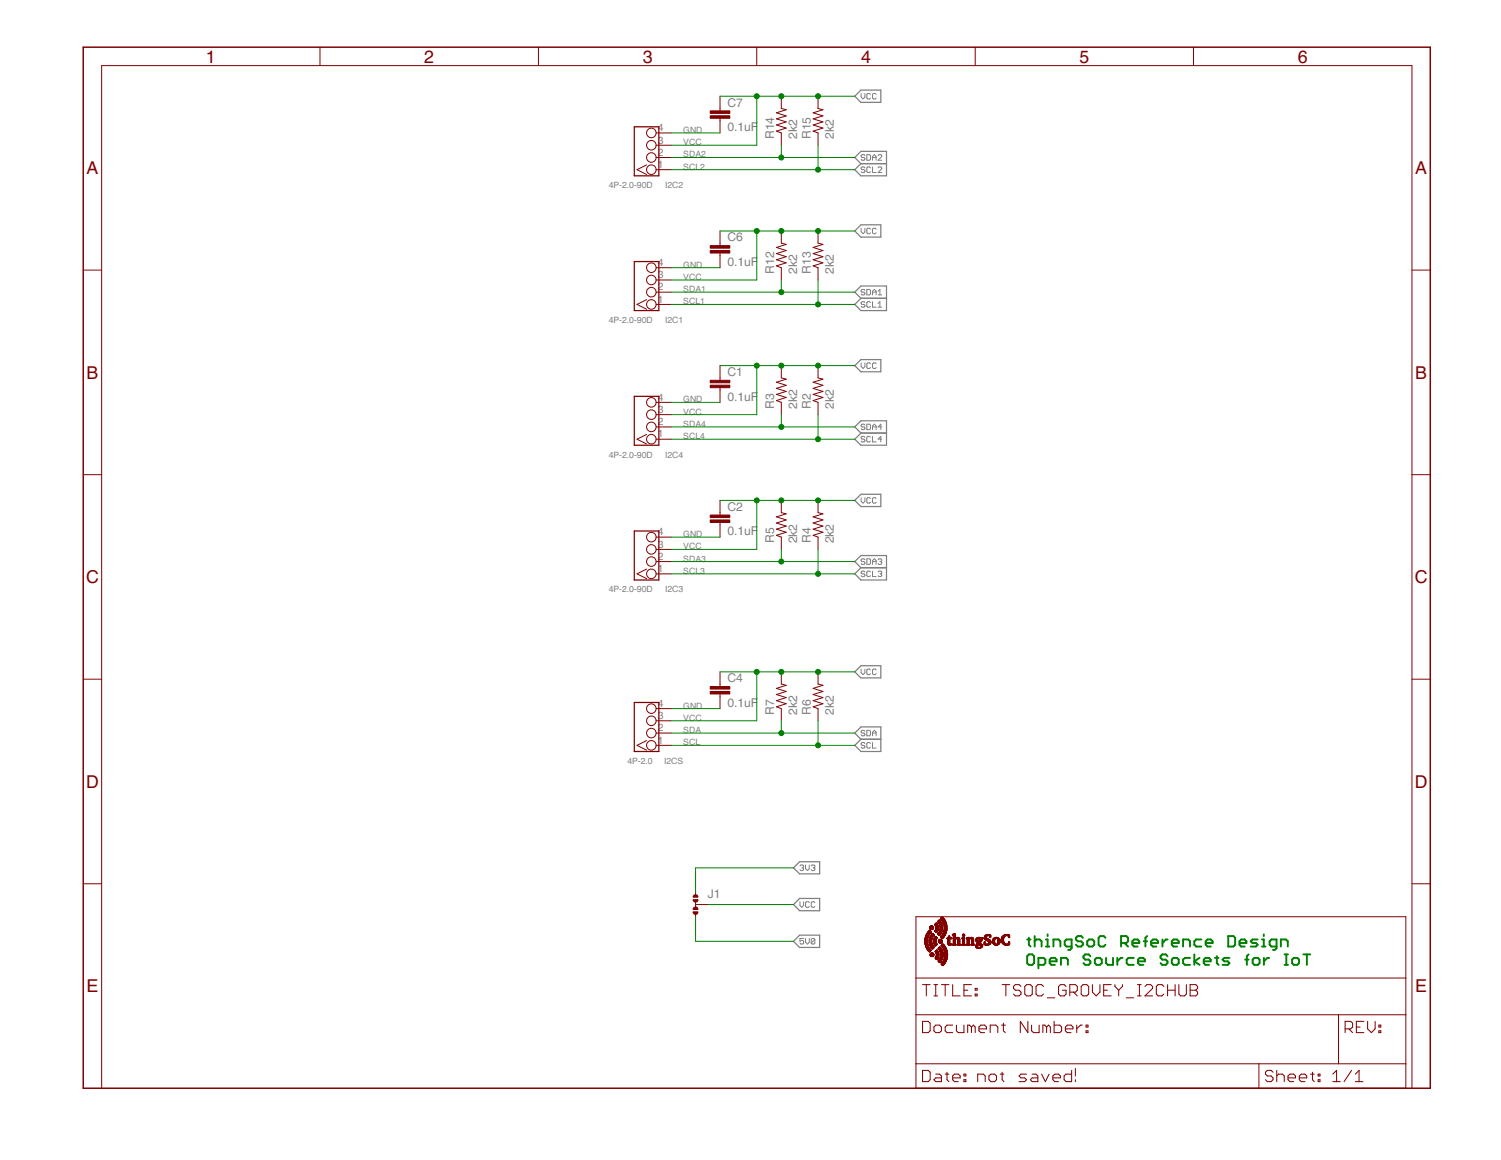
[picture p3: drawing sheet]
<svg xmlns="http://www.w3.org/2000/svg" width="279mm" height="216mm" viewBox="0 0 279 216" stroke-linecap="round" stroke-linejoin="round" font-family="sans-serif">
<defs><g id="words">
<g font-size="3.8" fill="#800000">
<text x="38.3" y="11.7">1</text>
<text x="79" y="11.7">2</text>
<text x="119.6" y="11.7">3</text>
<text x="160.3" y="11.7">4</text>
<text x="200.9" y="11.7">5</text>
<text x="241.6" y="11.7">6</text>
<text x="16.1" y="32.4">A</text>
<text x="263.4" y="32.4">A</text>
<text x="16.1" y="70.5">B</text>
<text x="263.4" y="70.5">B</text>
<text x="16" y="108.5">C</text>
<text x="263.3" y="108.5">C</text>
<text x="16" y="146.6">D</text>
<text x="263.3" y="146.6">D</text>
<text x="16.1" y="184.7">E</text>
<text x="263.4" y="184.7">E</text>
</g>
<g font-size="2.6" fill="#808080">
<text x="135.4" y="19.8">C7</text>
<text x="135.4" y="24.4">0.1uF</text>
<text x="144.1" y="25.9" transform="rotate(-90 144.1 25.9)">R14</text>
<text x="148.4" y="25.9" transform="rotate(-90 148.4 25.9)">2k2</text>
<text x="150.9" y="25.9" transform="rotate(-90 150.9 25.9)">R15</text>
<text x="155.2" y="25.9" transform="rotate(-90 155.2 25.9)">2k2</text>
<text x="135.4" y="44.9">C6</text>
<text x="135.4" y="49.5">0.1uF</text>
<text x="144.1" y="51" transform="rotate(-90 144.1 51)">R12</text>
<text x="148.4" y="51" transform="rotate(-90 148.4 51)">2k2</text>
<text x="150.9" y="51" transform="rotate(-90 150.9 51)">R13</text>
<text x="155.2" y="51" transform="rotate(-90 155.2 51)">2k2</text>
<text x="135.4" y="70">C1</text>
<text x="135.4" y="74.6">0.1uF</text>
<text x="144.1" y="76" transform="rotate(-90 144.1 76)">R3</text>
<text x="148.4" y="76" transform="rotate(-90 148.4 76)">2k2</text>
<text x="150.9" y="76" transform="rotate(-90 150.9 76)">R2</text>
<text x="155.2" y="76" transform="rotate(-90 155.2 76)">2k2</text>
<text x="135.4" y="95.1">C2</text>
<text x="135.4" y="99.6">0.1uF</text>
<text x="144.1" y="101.1" transform="rotate(-90 144.1 101.1)">R5</text>
<text x="148.4" y="101.1" transform="rotate(-90 148.4 101.1)">2k2</text>
<text x="150.9" y="101.1" transform="rotate(-90 150.9 101.1)">R4</text>
<text x="155.2" y="101.1" transform="rotate(-90 155.2 101.1)">2k2</text>
<text x="135.4" y="131.5">0.1uF</text>
<text x="135.4" y="127">C4</text>
<text x="144.1" y="133" transform="rotate(-90 144.1 133)">R7</text>
<text x="148.4" y="133" transform="rotate(-90 148.4 133)">2k2</text>
<text x="150.9" y="133" transform="rotate(-90 150.9 133)">R6</text>
<text x="155.2" y="133" transform="rotate(-90 155.2 133)">2k2</text>
<text x="131.8" y="167.2">J1</text>
</g>
<g font-size="2.2" fill="#808080">
<text x="122.5" y="29">2</text>
<text x="122.5" y="26.7">3</text>
<text x="122.5" y="24.4">4</text>
<text x="122.5" y="31.3">1</text>
<text x="122.5" y="51.8">3</text>
<text x="122.5" y="49.5">4</text>
<text x="122.5" y="56.3">1</text>
<text x="122.5" y="54.1">2</text>
<text x="122.5" y="76.9">3</text>
<text x="122.5" y="74.6">4</text>
<text x="122.5" y="81.4">1</text>
<text x="122.5" y="79.1">2</text>
<text x="122.5" y="101.9">3</text>
<text x="122.5" y="99.7">4</text>
<text x="122.5" y="106.5">1</text>
<text x="122.5" y="104.2">2</text>
<text x="122.5" y="131.6">4</text>
<text x="122.5" y="136.1">2</text>
<text x="122.5" y="133.8">3</text>
<text x="122.5" y="138.4">1</text>
</g>
<g font-size="1.9" fill="#808080">
<text x="127.2" y="24.8">GND</text>
<text x="127.2" y="29.3">SDA2</text>
<text x="127.2" y="27">VCC</text>
<text x="113.3" y="35">4P-2.0-90D</text>
<text x="123.8" y="35">I2C2</text>
<text x="127.2" y="31.6">SCL2</text>
<text x="127.2" y="49.8">GND</text>
<text x="127.2" y="52.1">VCC</text>
<text x="127.2" y="56.7">SCL1</text>
<text x="127.2" y="54.4">SDA1</text>
<text x="113.3" y="60.1">4P-2.0-90D</text>
<text x="123.8" y="60.1">I2C1</text>
<text x="127.2" y="74.9">GND</text>
<text x="127.2" y="77.2">VCC</text>
<text x="127.2" y="81.7">SCL4</text>
<text x="127.2" y="79.5">SDA4</text>
<text x="113.3" y="85.2">4P-2.0-90D</text>
<text x="123.8" y="85.2">I2C4</text>
<text x="127.2" y="100">GND</text>
<text x="127.2" y="106.8">SCL3</text>
<text x="127.2" y="104.5">SDA3</text>
<text x="127.2" y="102.2">VCC</text>
<text x="113.3" y="110.2">4P-2.0-90D</text>
<text x="123.8" y="110.2">I2C3</text>
<text x="127.2" y="131.9">GND</text>
<text x="127.2" y="136.4">SDA</text>
<text x="127.2" y="134.2">VCC</text>
<text x="116.8" y="142.1">4P-2.0</text>
<text x="123.6" y="142.1">I2CS</text>
<text x="127.2" y="138.7">SCL</text>
</g>
</g></defs>
<g fill="none" stroke="#808080" stroke-width=".23">
<path d="M159.1 17.9l1.2-1.1h3.7v2.2h-3.7zM160.3 28.2h4.7v4.5h-4.7l-1.2-1.1 1.2-1.1-1.2-1.2zM160.3 30.5h4.7M159.1 54.4l1.2-1.2h4.7v4.6h-4.7l-1.2-1.1 1.2-1.2zM160.3 55.5h4.7M160.3 41.8h3.7v2.3h-3.7l-1.2-1.1zM159.1 79.5l1.2-1.2h4.7v4.6h-4.7l-1.2-1.2 1.2-1.1zM159.1 68.1l1.2-1.2h3.7v2.3h-3.7zM159.1 93.1l1.2-1.1h3.7v2.3h-3.7zM160.3 80.6h4.7M159.1 104.5l1.2-1.1h4.7v4.5h-4.7l-1.2-1.1 1.2-1.1zM160.3 105.7h4.7"/>
<path d="M159.1 136.4l1.2-1.1h3.7v4.6h-3.7l-1.2-1.2 1.2-1.1zM159.1 125.1l1.2-1.2h3.7v2.3h-3.7zM160.3 137.6h3.7M147.7 175.2l1.1-1.1h3.8v2.2h-3.8zM147.7 161.5l1.1-1.1h3.8v2.2h-3.8zM147.7 168.4l1.1-1.2h3.8v2.3h-3.8z"/>
</g>
<g fill="none" stroke="#808080" stroke-width=".19">
<path d="M160.3 17.4v.7l.4 .3 .3-.3v-.7M162 17.6l-.1-.2h-.4l-.1 .2v.6l.1 .2h.4l.1-.2M163.1 17.6l-.2-.2h-.3l-.2 .2v.6l.2 .2h.3l.2-.2M161 29l-.2-.2h-.3l-.2 .2 .2 .3h.3l.2 .2-.2 .3h-.3l-.2-.1M161 31.2l-.2-.1h-.3l-.2 .1 .2 .4h.3l.2 .1-.2 .4h-.3l-.2-.2M161.4 28.8h.5l.1 .2v.7l-.1 .1h-.5zM162 31.2l-.1-.1h-.4l-.1 .1v.7l.1 .2h.4l.1-.2M162.4 29.8v-.7l.4-.3 .3 .3v.7M162.4 31.1v1h.7M162.4 29.3h.7M163.4 31.2l.2-.1h.4l.1 .1v.2l-.7 .7h.7M163.4 29l.2-.2h.4l.1 .2v.1l-.7 .7h.7"/>
<path d="M160.3 42.5v.7l.4 .3 .3-.3v-.7M161 56.3l-.2-.1h-.3l-.2 .1 .2 .4h.3l.2 .1-.2 .4h-.3l-.2-.2M161 54l-.2-.1h-.3l-.2 .1 .2 .4h.3l.2 .1-.2 .4h-.3l-.2-.2M161.4 53.9h.5l.1 .1v.7l-.1 .2h-.5zM162 56.3l-.1-.1h-.4l-.1 .1v.7l.1 .2h.4l.1-.2M162 42.7l-.1-.2h-.4l-.1 .2v.6l.1 .2h.4l.1-.2M162.4 54.9v-.7l.4-.3 .3 .3v.7M162.4 56.2v1h.7M162.4 54.4h.7M163.1 42.7l-.2-.2h-.3l-.2 .2v.6l.2 .2h.3l.2-.2M163.4 57.2h.7M163.4 54.2l.4-.3v1"/>
<path d="M163.4 56.5l.4-.3v1M163.4 54.9h.7M160.3 67.5v.7l.4 .4 .3-.4v-.7M161 79.1l-.2-.1h-.3l-.2 .1 .2 .4h.3l.2 .1-.2 .4h-.3l-.2-.2M161.4 79h.5l.1 .1v.7l-.1 .2h-.5zM162 67.7l-.1-.2h-.4l-.1 .2v.7l.1 .2h.4l.1-.2M162.4 80v-.7l.4-.3 .3 .3v.7M162.4 79.5h.7M163.1 67.7l-.2-.2h-.3l-.2 .2v.7l.2 .2h.3l.2-.2M164.1 79.5h-.7l.6-.5v1M160.3 92.6v.7l.4 .3 .3-.3v-.7M161 81.4l-.2-.2h-.3l-.2 .2 .2 .3h.3l.2 .2-.2 .4h-.3l-.2-.2"/>
<path d="M162 81.4l-.1-.2h-.4l-.1 .2v.7l.1 .2h.4l.1-.2M162 92.8l-.1-.2h-.4l-.1 .2v.7l.1 .1h.4l.1-.1M162.4 81.2v1.1h.7M163.1 92.8l-.2-.2h-.3l-.2 .2v.7l.2 .1h.3l.2-.1M164.1 81.7h-.7l.6-.5v1.1M161 104.2l-.2-.2h-.3l-.2 .2 .2 .3h.3l.2 .2-.2 .4h-.3l-.2-.2M161 106.5l-.2-.2h-.3l-.2 .2 .2 .3h.3l.2 .2-.2 .3h-.3l-.2-.2M161.4 104h.5l.1 .2v.7l-.1 .2h-.5zM162 106.5l-.1-.2h-.4l-.1 .2v.6l.1 .2h.4l.1-.2M162.4 105.1v-.7l.4-.4 .3 .4v.7M162.4 106.3v1h.7M162.4 104.5h.7"/>
<path d="M163.4 104.2l.2-.2h.4l.1 .2-.1 .3M163.4 106.5l.2-.2h.4l.1 .2-.1 .3M163.8 106.8h.2M163.8 104.5h.2M164 104.5l.1 .2-.1 .4h-.4l-.2-.2M164 106.8l.1 .2-.1 .3h-.4l-.2-.2M160.3 124.5v.7l.4 .4 .3-.4v-.7M161 136.1l-.2-.2h-.3l-.2 .2 .2 .3h.3l.2 .2-.2 .3h-.3l-.2-.1M161 138.4l-.2-.2h-.3l-.2 .4 .2 .1h.3l.2 .4-.2 .1h-.3l-.2-.1M161.4 135.9h.5l.1 .2v.7l-.1 .1h-.5zM162 124.7l-.1-.2h-.4l-.1 .2v.7l.1 .2h.4l.1-.2M162 138.4l-.1-.2h-.4l-.1 .2v.7l.1 .1h.4l.1-.1"/>
<path d="M162.4 136.9v-.6l.4-.4 .3 .4v.6M162.4 138.2v1h.7M162.4 136.4h.7M163.1 124.7l-.2-.2h-.3l-.2 .2v.7l.2 .2h.3l.2-.2M148.9 167.8v.7l.3 .4 .4-.4v-.7M148.9 161.2l.2-.2h.3l.2 .2-.2 .3M149.2 161.5h.2M149.4 161.5l.2 .2-.2 .3h-.3l-.2-.1M149.6 174.7h-.7v.5l.3-.2 .4 .2v.3l-.2 .2h-.3l-.2-.2M149.9 161v.7l.4 .3 .3-.3v-.7M149.9 174.7v.7l.4 .3 .3-.3v-.7M150.6 168l-.1-.2h-.4l-.2 .2v.7l.2 .2h.4l.1-.2"/>
<path d="M151 161.2l.2-.2h.3l.2 .2-.2 .3M151.3 161.5h.2M151.5 161.5l.2 .2-.2 .3h-.3l-.2-.1M151.7 174.9l-.2-.2h-.3l-.2 .2v.6M151.7 174.9v.6l-.2 .2h-.3l-.2-.2M151.7 168l-.2-.2h-.3l-.2 .2v.7l.2 .2h.3l.2-.2M151.7 174.9l-.7 .6"/>
</g>
<g fill="none" stroke="#800000" stroke-width=".19">
<path d="M59.6 8.8v3.4M100.2 8.8v3.4M134 17.9v2.7M140.9 8.8v3.4M145.4 17.9v2.3l.9 .2-1.8 .6 1.8 .6-1.8 .5 1.8 .6-1.8 .6 1.8 .5-1.8 .6 .9 .3v2.3M152.3 17.9v2.3l.9 .2-1.8 .6 1.8 .6-1.8 .5 1.8 .6-1.8 .6 1.8 .5-1.8 .6 .9 .3v2.3M181.5 8.8v3.4M222.2 8.8v3.4M120.4 30.7l-1.8 .9 1.8 .9M122.1 31.6h2.8M122.1 29.3h2.8M122.1 27h2.8"/>
<path d="M122.1 24.7h2.8M134 22v2.7M15.5 50.3h3.4M120.4 55.8l-1.8 .9 1.8 .9M122.1 56.7h2.8M122.1 54.4h2.8M122.1 52.1h2.8M122.1 49.8h2.8M134 43v2.7M134 47.1v2.7M145.4 43v2.3l.9 .2-1.8 .6 1.8 .5-1.8 .6 1.8 .6-1.8 .5 1.8 .6-1.8 .6 .9 .3v2.3M152.3 43v2.3l.9 .2-1.8 .6 1.8 .5-1.8 .6 1.8 .6-1.8 .5 1.8 .6-1.8 .6 .9 .3v2.3"/>
<path d="M262.8 50.3h3.4M122.1 79.5h2.8M122.1 77.2h2.8M122.1 74.9h2.8M134 68.1v2.7M134 72.2v2.7M145.4 68.1v2.2l.9 .3-1.8 .5 1.8 .6-1.8 .6 1.8 .6-1.8 .5 1.8 .6-1.8 .5 .9 .4v2.3M152.3 68.1v2.2l.9 .3-1.8 .5 1.8 .6-1.8 .6 1.8 .6-1.8 .5 1.8 .6-1.8 .5 .9 .4v2.3M15.5 88.3h3.4M120.4 80.9l-1.8 .8 1.8 .9M122.1 100h2.8M122.1 81.7h2.8"/>
<path d="M134 93.1v2.8M134 97.2v2.8M145.4 93.1v2.3l.9 .2-1.8 .6 1.8 .6-1.8 .5 1.8 .6-1.8 .6 1.8 .6-1.8 .5 .9 .4v2.3M152.3 93.1v2.3l.9 .2-1.8 .6 1.8 .6-1.8 .5 1.8 .6-1.8 .6 1.8 .6-1.8 .5 .9 .4v2.3M262.8 88.3h3.4M120.4 105.9l-1.8 .9 1.8 .9M122.1 106.8h2.8M122.1 104.5h2.8M122.1 102.3h2.8M15.5 126.4h3.4M120.4 137.8l-1.8 .9 1.8 .9M122.1 138.7h2.8"/>
<path d="M122.1 136.4h2.8M122.1 134.2h2.8M122.1 131.9h2.8M134 125.1v2.7M134 129.1v2.8M145.4 125.1v2.2l.9 .3-1.8 .5 1.8 .6-1.8 .6 1.8 .5-1.8 .6 1.8 .6-1.8 .6 .9 .3v2.3M152.3 125.1v2.2l.9 .3-1.8 .5 1.8 .6-1.8 .6 1.8 .5-1.8 .6 1.8 .6-1.8 .6 .9 .3v2.3M262.8 126.4h3.4M15.5 164.5h3.4M129.5 166.1v.7M129.5 167.9v.9M129.5 169.9v.7"/>
<path d="M129.5 168.4h2.3M170.5 170.6h91.2v31.9h-91.2zM262.8 164.5h3.4M170.5 188.9h91.2M170.5 198h91.2M170.5 182h91.2M171.7 190.1h1.1l.3 .3v1.5l-.3 .3h-1.1zM171.7 199.2h1.1l.3 .4v1.4l-.3 .3h-1.1zM171.7 183.3h1.4M172.4 183.3v2.1M173.8 183.3h.7M173.8 185.4h.7"/>
<path d="M174.2 199.9h.7l.3 .4v1h-1l-.4-.3 .4-.4h1M174.2 190.8h.7l.3 .4v.7l-.3 .3h-.7l-.4-.3v-.7zM174.2 183.3v2.1M175.2 183.3h1.4M175.9 199.9h.7M175.9 183.3v2.1M176.3 199.6v1.4l.3 .3M177.3 183.3v2.1h1.4M177.3 190.8h-1l-.4 .4v.7l.4 .3h1M178 190.8v1.1l.4 .3h1v-1.4M179.4 199.9h.4v.4h-.4zM179.4 184.3h.7"/>
<path d="M180.8 183.3h-1.4v2.1h1.4M180.8 191.2l-.3-.4h-.4v1.4M180.8 191.2l.4-.4 .3 .4v1M180.8 191.2v1M181.5 185h.4v.4h-.4zM181.5 184h.4v.3h-.4zM182.2 191.5h1.4v-.3l-.3-.4h-.7l-.4 .4v.7l.4 .3h.7M184.3 192.2v-1.4h1.1l.3 .4v1M186.2 199.9h.7M186.4 190.8h.7M186.5 199.6v1.4l.4 .3M186.5 183.3h1.5"/>
<path d="M186.8 190.4v1.5l.3 .3M187.2 183.3v2.1M190.1 183.6l-.4-.3h-.7l-.3 .3v.4l.3 .3h.7l.4 .4v.3l-.4 .4h-.7l-.3-.4M191.1 199.9h-1.1l-.3 .4 .3 .3h.7l.4 .4-.4 .3h-1M191.1 183.3h.7l.4 .3v1.4l-.4 .4h-.7l-.3-.4v-1.4zM191.3 190.1v2.1l-1.4-2.1v2.1M192 190.8v1.1l.4 .3h1v-1.4M192.1 199.9h.7l.4 .4v1h-1.1l-.3-.3 .3-.4h1.1M193.9 199.9l.7 1.4 .7-1.4M194.2 183.6l-.3-.3h-.7l-.4 .3v1.4l.4 .4h.7l.3-.4M194.8 191.2l-.3-.4h-.4v1.4M194.8 191.2v1"/>
<path d="M194.8 191.2l.4-.4 .3 .4v1M194.9 185.7h1.4M196.2 190.1v2.1h1.1l.3-.3v-.7l-.3-.4h-1.1M198.3 191.5h1.4v-.3l-.3-.4h-.7l-.4 .4v.7l.4 .3h.7M198.4 183.6l-.3-.3h-.7l-.4 .3v1.4l.4 .4h.7l.3-.4v-.7h-.7M199.1 184.7h1.1l.3-.4v-.7l-.3-.3h-1.1v2.1M199.5 199.2v2.1h-1.1l-.3-.3v-.7l.3-.4h1.1M199.8 184.7l.7 .7M200.2 198.9v1.4M200.4 190.8v1.4M201.5 190.8h-.4l-.7 .7M201.6 183.3h.7l.3 .3v1.4l-.3 .4h-.7l-.3-.4v-1.4z"/>
<path d="M202.2 191.9h.3v.3h-.3zM202.2 190.8h.3v.4h-.3zM203.3 183.3v1.4l.7 .7 .7-.7v-1.4M205.4 184.3h.7M206.8 183.3h-1.4v2.1h1.4M207.5 183.3v.3l.7 .7M208.2 184.3v1.1M208.9 183.3v.3l-.7 .7M209.6 185.7h1.4M211.7 183.3h.7M211.7 185.4h.7M212.1 183.3v2.1"/>
<path d="M213.1 183.6l.4-.3h.7l.3 .3v.4l-1.4 1.4h1.4M216.6 183.6l-.3-.3h-.7l-.4 .3v1.4l.4 .4h.7l.3-.4M217.3 184.3h1.4M217.3 183.3v2.1M218.7 183.3v2.1M219.4 183.3v1.7l.4 .4h.7l.3-.4v-1.7M221.5 183.3h1.1l.3 .3v.4l-.3 .3 .3 .4v.3l-.3 .4h-1.1zM221.5 184.3h1.1M234.3 198v4.5M237 199.6l-.4-.4h-.7l-.3 .4v.3l.3 .4h.7l.4 .3v.4l-.4 .3h-.7l-.3-.3M237.7 199.2v2.1M243.9 199.9h.7"/>
<path d="M244.3 199.6v1.4l.3 .3M245.4 199.9h.3v.4h-.3zM248.1 199.9l.7-.7v2.1M249.2 188.9v9.1M250.4 191.5h1l.4-.3v-.8l-.4-.3h-1v2.1M251.1 191.5l.7 .7M251.6 199.2l-1.4 2.1M252.3 199.9l.7-.7v2.1M252.5 191.2h.7M253.9 190.1h-1.4v2.1h1.4M254.6 190.1v1.4l.7 .7 .7-.7v-1.4M256.7 191.9h.3v.3h-.3z"/>
<path d="M256.7 190.8h.3v.4h-.3zM18.9 202.5v-190.3h243.9v190.3M177.3 200.6h1.4v-.3l-.3-.4h-.7l-.4 .4v.7l.4 .3h.7M179.4 201h.4v.3h-.4zM182 201.3v-1.4h1l.4 .4v1M184.1 200.3l.3-.4h.7l.4 .4v.7l-.4 .3h-.7l-.3-.3zM196 200.6h1.4v-.3l-.4-.4h-.7l-.3 .4v.7l.3 .3h.7M200.2 201v.3M237.7 200.3l.3-.4h.7l.4 .4v1M239.8 200.6h1.4v-.3l-.4-.4h-.7l-.3 .4v.7l.3 .3h.7M241.9 200.6h1.3v-.3l-.3-.4h-.7l-.3 .4v.7l.3 .3h.7M245.4 201h.3v.3h-.3z"/>
<path d="M248.1 201.3h1.4M252.3 201.3h1.4"/>
<circle cx="121.2" cy="27" r=".89"/>
<circle cx="121.2" cy="31.6" r=".89"/>
<circle cx="121.2" cy="24.7" r=".89"/>
<circle cx="121.2" cy="29.3" r=".89"/>
<circle cx="121.2" cy="52.1" r=".89"/>
<circle cx="121.2" cy="54.4" r=".89"/>
<circle cx="121.2" cy="49.8" r=".89"/>
<circle cx="121.2" cy="56.7" r=".89"/>
<circle cx="121.2" cy="79.5" r=".89"/>
<circle cx="121.2" cy="77.2" r=".89"/>
<circle cx="121.2" cy="74.9" r=".89"/>
<circle cx="121.2" cy="81.7" r=".89"/>
<circle cx="121.2" cy="100" r=".89"/>
<circle cx="121.2" cy="106.8" r=".89"/>
<circle cx="121.2" cy="104.5" r=".89"/>
<circle cx="121.2" cy="102.3" r=".89"/>
<circle cx="121.2" cy="134.2" r=".89"/>
<circle cx="121.2" cy="131.9" r=".89"/>
<circle cx="121.2" cy="136.4" r=".89"/>
<circle cx="121.2" cy="138.7" r=".89"/>
</g>
<path d="M15.5 8.8h250.7v193.7h-250.7z" fill="none" stroke="#800000" stroke-width=".28"/>
<path d="M118.1 23.6h4.5v9.1h-4.5zM118.1 48.7h4.5v9.1h-4.5zM118.1 73.8h4.5v9.1h-4.5zM118.1 98.8h4.5v9.1h-4.5zM118.1 130.7h4.5v9.2h-4.5z" fill="none" stroke="#800000" stroke-width=".23"/>
<g fill="#800000" stroke="#800000" stroke-width=".19">
<path d="M132.2 128.7h3.6v.5h-3.6z"/>
<path d="M132.2 127.8h3.6v.4h-3.6z"/>
<path d="M132.2 71.7h3.6v.5h-3.6z"/>
<path d="M132.2 70.8h3.6v.4h-3.6z"/>
<path d="M132.2 96.8h3.6v.4h-3.6z"/>
<path d="M132.2 95.9h3.6v.4h-3.6z"/>
<path d="M132.2 46.6h3.6v.5h-3.6z"/>
<path d="M132.2 45.7h3.6v.5h-3.6z"/>
<path d="M132.2 21.5h3.6v.5h-3.6z"/>
<path d="M132.2 20.6h3.6v.5h-3.6z"/>
<path d="M175.4 179.7h.2z"/>
<path d="M175.4 179.6l.2 .1z"/>
<path d="M175.3 179.6h.3z"/>
<path d="M175.3 179.6h.4z"/>
<path d="M175.3 179.5l.4 .1z"/>
<path d="M175.3 179.5h.4z"/>
<path d="M175.2 179.5h.5z"/>
<path d="M175.2 179.5h.6z"/>
<path d="M175.2 179.4l.6 .1z"/>
<path d="M175.2 179.4h.6z"/>
<path d="M175.2 179.3l.7 .1z"/>
<path d="M175.2 179.3h.7z"/>
<path d="M175.3 179.3h.6z"/>
<path d="M175.3 179.2l.6 .1z"/>
<path d="M175.3 179.2h.7z"/>
<path d="M175.4 179.2h.6z"/>
<path d="M175.4 179.1l.6 .1z"/>
<path d="M174.9 179.1l.1 .1z"/>
<path d="M174.8 179.1h.2z"/>
<path d="M175.4 179.1h.6z"/>
<path d="M174.8 179l.2 .1z"/>
<path d="M175.4 179l.6 .1z"/>
<path d="M174.8 179l.3 .1z"/>
<path d="M175.5 179l.6 .1z"/>
<path d="M174.8 179h.3z"/>
<path d="M175.5 179h.5z"/>
<path d="M174.7 179h.4z"/>
<path d="M175.5 179h.6z"/>
<path d="M174.7 178.9l.5 .1z"/>
<path d="M175.5 178.9l.6 .1z"/>
<path d="M174.7 178.9h.5z"/>
<path d="M175.5 178.9h.6z"/>
<path d="M174.6 178.9h.6z"/>
<path d="M175.6 178.9h.5z"/>
<path d="M174.6 178.8l.6 .1z"/>
<path d="M175.6 178.8l.5 .1z"/>
<path d="M174.6 178.8h.6z"/>
<path d="M175.6 178.8h.5z"/>
<path d="M174.6 178.8h.7z"/>
<path d="M175.6 178.8h.6z"/>
<path d="M174.7 178.8h.6z"/>
<path d="M174.7 178.7l.6 .1z"/>
<path d="M175.6 178.7l.6 .1z"/>
<path d="M174.8 178.7h.5z"/>
<path d="M175.7 178.7h.5z"/>
<path d="M174.8 178.6l.5 .1z"/>
<path d="M175.7 178.6l.5 .1z"/>
<path d="M174.8 178.6h.5z"/>
<path d="M175.7 178.6h.5z"/>
<path d="M174.3 178.5l.1 .1z"/>
<path d="M174.8 178.5l.6 .1z"/>
<path d="M175.7 178.5l.6 .1z"/>
<path d="M174.9 178.5l.5 .1z"/>
<path d="M174.2 178.5h.3z"/>
<path d="M174.8 178.5h.6z"/>
<path d="M175.7 178.5h.6z"/>
<path d="M174.9 178.5h.5z"/>
<path d="M174.2 178.4l.3 .1z"/>
<path d="M174.9 178.4l.5 .1z"/>
<path d="M175.8 178.4l.5 .1z"/>
<path d="M174.1 178.4h.5z"/>
<path d="M174.9 178.4h.5z"/>
<path d="M175.8 178.4h.5z"/>
<path d="M174.9 178.4h.6z"/>
<path d="M174.1 178.3l.5 .1z"/>
<path d="M174.9 178.3l.6 .1z"/>
<path d="M175.8 178.3l.5 .1z"/>
<path d="M174.1 178.3h.5z"/>
<path d="M175 178.3h.5z"/>
<path d="M175.8 178.3h.5z"/>
<path d="M174.1 178.2l.5 .1z"/>
<path d="M175 178.2l.5 .1z"/>
<path d="M175.8 178.2l.5 .1z"/>
<path d="M174.1 178.2h.5z"/>
<path d="M175 178.2h.5z"/>
<path d="M175.8 178.2h.5z"/>
<path d="M174.1 178.2h.6z"/>
<path d="M174.1 178.1l.6 .1z"/>
<path d="M175 178.1l.5 .1z"/>
<path d="M175.9 178.1l.4 .1z"/>
<path d="M174.2 178.1l.5 .1z"/>
<path d="M175.9 178.1l.5 .1z"/>
<path d="M174.2 178.1h.5z"/>
<path d="M175 178.1h.5z"/>
<path d="M175.9 178.1h.5z"/>
<path d="M174.2 178l.5 .1z"/>
<path d="M175 178l.5 .1z"/>
<path d="M175.9 178l.5 .1z"/>
<path d="M173.4 178l.2 .1z"/>
<path d="M173.3 178h.3z"/>
<path d="M174.2 178h.5z"/>
<path d="M175 178h.5z"/>
<path d="M175.9 178h.5z"/>
<path d="M173.3 178h.4z"/>
<path d="M173.2 177.9l.5 .1z"/>
<path d="M174.3 177.9l.4 .1z"/>
<path d="M175 177.9l.5 .1z"/>
<path d="M175.9 177.9l.5 .1z"/>
<path d="M175 177.9l.6 .1z"/>
<path d="M173.2 177.9h.6z"/>
<path d="M174.3 177.9h.4z"/>
<path d="M175 177.9h.6z"/>
<path d="M175.9 177.9h.5z"/>
<path d="M175.1 177.9h.5z"/>
<path d="M174.3 177.9h.5z"/>
<path d="M173.1 177.8l.7 .1z"/>
<path d="M174.3 177.8l.5 .1z"/>
<path d="M175.1 177.8l.5 .1z"/>
<path d="M175.9 177.8l.5 .1z"/>
<path d="M173.1 177.8h.7z"/>
<path d="M174.3 177.8h.5z"/>
<path d="M175.1 177.8h.5z"/>
<path d="M175.9 177.8h.5z"/>
<path d="M173.1 177.7l.7 .1z"/>
<path d="M174.3 177.7l.5 .1z"/>
<path d="M175.1 177.7l.5 .1z"/>
<path d="M175.9 177.7l.5 .1z"/>
<path d="M173.1 177.7h.7z"/>
<path d="M174.3 177.7h.5z"/>
<path d="M175.1 177.7h.5z"/>
<path d="M175.9 177.7h.5z"/>
<path d="M173.1 177.7h.8z"/>
<path d="M173.1 177.6l.7 .1z"/>
<path d="M174.3 177.6l.5 .1z"/>
<path d="M175.1 177.6l.5 .1z"/>
<path d="M175.9 177.6l.5 .1z"/>
<path d="M173.1 177.6h.7z"/>
<path d="M174.3 177.6h.5z"/>
<path d="M175.1 177.6h.5z"/>
<path d="M175.9 177.6h.5z"/>
<path d="M173.1 177.5l.7 .1z"/>
<path d="M174.3 177.5l.5 .1z"/>
<path d="M175.1 177.5l.5 .1z"/>
<path d="M175.9 177.5l.5 .1z"/>
<path d="M173.2 177.5h.6z"/>
<path d="M174.3 177.5h.5z"/>
<path d="M175.1 177.5h.5z"/>
<path d="M175.9 177.5h.5z"/>
<path d="M174.3 177.5h.4z"/>
<path d="M173.2 177.4l.6 .1z"/>
<path d="M174.3 177.4l.4 .1z"/>
<path d="M175.1 177.4l.5 .1z"/>
<path d="M175.9 177.4l.5 .1z"/>
<path d="M173.2 177.4l.5 .1z"/>
<path d="M175 177.4l.6 .1z"/>
<path d="M173.2 177.4h.5z"/>
<path d="M174.3 177.4h.4z"/>
<path d="M175 177.4h.6z"/>
<path d="M175.9 177.4h.5z"/>
<path d="M173.3 177.4h.4z"/>
<path d="M174.2 177.4h.5z"/>
<path d="M173.3 177.4h.3z"/>
<path d="M175 177.4h.5z"/>
<path d="M173.4 177.3l.2 .1z"/>
<path d="M174.2 177.3l.5 .1z"/>
<path d="M175 177.3l.5 .1z"/>
<path d="M175.9 177.3l.5 .1z"/>
<path d="M174.2 177.3h.5z"/>
<path d="M175 177.3h.5z"/>
<path d="M175.9 177.3h.5z"/>
<path d="M174.2 177.2l.5 .1z"/>
<path d="M175 177.2l.5 .1z"/>
<path d="M175.9 177.2l.4 .1z"/>
<path d="M174.1 177.2l.6 .1z"/>
<path d="M174.1 177.2h.5z"/>
<path d="M175 177.2h.5z"/>
<path d="M175.8 177.2h.5z"/>
<path d="M174.1 177.2h.6z"/>
<path d="M173 177.1l.1 .1z"/>
<path d="M174.1 177.1l.5 .1z"/>
<path d="M175 177.1l.5 .1z"/>
<path d="M175.8 177.1l.5 .1z"/>
<path d="M172.9 177.1h.2z"/>
<path d="M174.1 177.1h.5z"/>
<path d="M175 177.1h.5z"/>
<path d="M175.8 177.1h.5z"/>
<path d="M172.8 177l.4 .1z"/>
<path d="M174.1 177l.5 .1z"/>
<path d="M175 177l.5 .1z"/>
<path d="M175.8 177l.5 .1z"/>
<path d="M174.9 177l.6 .1z"/>
<path d="M172.8 177h.4z"/>
<path d="M174.1 177h.5z"/>
<path d="M174.9 177h.6z"/>
<path d="M175.8 177h.5z"/>
<path d="M174.9 177h.5z"/>
<path d="M172.8 177h.5z"/>
<path d="M174.2 177h.3z"/>
<path d="M172.8 176.9l.5 .1z"/>
<path d="M174.2 176.9l.3 .1z"/>
<path d="M174.9 176.9l.5 .1z"/>
<path d="M175.7 176.9l.6 .1z"/>
<path d="M172.7 176.9h.6z"/>
<path d="M174.2 176.9h.3z"/>
<path d="M174.9 176.9h.5z"/>
<path d="M175.7 176.9h.6z"/>
<path d="M172.7 176.8l.6 .1z"/>
<path d="M174.3 176.8l.2 .1z"/>
<path d="M174.9 176.8l.5 .1z"/>
<path d="M175.7 176.8l.6 .1z"/>
<path d="M175.7 176.8l.5 .1z"/>
<path d="M172.7 176.8h.6z"/>
<path d="M174.3 176.8h.1z"/>
<path d="M174.9 176.8h.5z"/>
<path d="M175.7 176.8h.5z"/>
<path d="M174.8 176.8h.5z"/>
<path d="M172.7 176.8h.5z"/>
<path d="M172.6 176.7l.6 .1z"/>
<path d="M174.8 176.7l.5 .1z"/>
<path d="M175.7 176.7l.5 .1z"/>
<path d="M172.6 176.7h.6z"/>
<path d="M174.8 176.7h.5z"/>
<path d="M175.7 176.7h.5z"/>
<path d="M174.7 176.7h.6z"/>
<path d="M172.6 176.6l.5 .1z"/>
<path d="M174.7 176.6l.6 .1z"/>
<path d="M175.7 176.6l.5 .1z"/>
<path d="M173.5 176.6l.1 .1z"/>
<path d="M175.6 176.6l.6 .1z"/>
<path d="M172.6 176.6h.5z"/>
<path d="M173.5 176.6h.2z"/>
<path d="M174.6 176.6h.7z"/>
<path d="M175.6 176.6h.5z"/>
<path d="M172.5 176.6h.6z"/>
<path d="M174.6 176.6h.6z"/>
<path d="M172.5 176.5l.6 .1z"/>
<path d="M173.5 176.5l.2 .1z"/>
<path d="M174.6 176.5l.6 .1z"/>
<path d="M175.6 176.5l.5 .1z"/>
<path d="M172.5 176.5h.5z"/>
<path d="M173.4 176.5h.3z"/>
<path d="M174.6 176.5h.6z"/>
<path d="M175.6 176.5h.5z"/>
<path d="M173.4 176.5h.4z"/>
<path d="M182 176.5h.3z"/>
<path d="M172.5 176.4l.5 .1z"/>
<path d="M173.4 176.4l.4 .1z"/>
<path d="M174.7 176.4l.5 .1z"/>
<path d="M175.5 176.4l.6 .1z"/>
<path d="M181.9 176.4l.5 .1z"/>
<path d="M172.4 176.4l.6 .1z"/>
<path d="M181.8 176.4l.7 .1z"/>
<path d="M172.5 176.4h.5z"/>
<path d="M173.4 176.4h.4z"/>
<path d="M174.7 176.4h.4z"/>
<path d="M175.5 176.4h.6z"/>
<path d="M181.8 176.4h.8z"/>
<path d="M172.4 176.4h.6z"/>
<path d="M173.3 176.4h.5z"/>
<path d="M175.5 176.4h.5z"/>
<path d="M173.4 176.4h.5z"/>
<path d="M174.8 176.4h.3z"/>
<path d="M181.7 176.4h1z"/>
<path d="M172.4 176.3l.6 .1z"/>
<path d="M173.3 176.3l.6 .1z"/>
<path d="M174.8 176.3l.3 .1z"/>
<path d="M175.5 176.3l.5 .1z"/>
<path d="M181.7 176.3l1 .1z"/>
<path d="M172.4 176.3l.5 .1z"/>
<path d="M174.8 176.3l.2 .1z"/>
<path d="M175.4 176.3l.6 .1z"/>
<path d="M181.7 176.3l.4 .1z"/>
<path d="M182.4 176.3l.3 .1z"/>
<path d="M172.4 176.3h.5z"/>
<path d="M173.3 176.3h.6z"/>
<path d="M174.8 176.3h.2z"/>
<path d="M175.5 176.3h.5z"/>
<path d="M181.7 176.3h.4z"/>
<path d="M182.4 176.3h.4z"/>
<path d="M175.4 176.3h.6z"/>
<path d="M181.6 176.3h.5z"/>
<path d="M182.5 176.3h.3z"/>
<path d="M172.4 176.2l.5 .1z"/>
<path d="M173.2 176.2l.7 .1z"/>
<path d="M174.9 176.2l.1 .1z"/>
<path d="M175.4 176.2l.6 .1z"/>
<path d="M181.6 176.2l.4 .1z"/>
<path d="M182.5 176.2l.3 .1z"/>
<path d="M173.2 176.2l.6 .1z"/>
<path d="M172.3 176.2h.5z"/>
<path d="M173.2 176.2h.6z"/>
<path d="M175.4 176.2h.6z"/>
<path d="M181.6 176.2h.4z"/>
<path d="M182.5 176.2h.4z"/>
<path d="M175.3 176.2h.6z"/>
<path d="M172.3 176.1l.5 .1z"/>
<path d="M173.2 176.1l.6 .1z"/>
<path d="M175.3 176.1l.6 .1z"/>
<path d="M181.6 176.1l.4 .1z"/>
<path d="M182.5 176.1l.4 .1z"/>
<path d="M173.2 176.1l.5 .1z"/>
<path d="M182.6 176.1l.3 .1z"/>
<path d="M172.3 176.1h.5z"/>
<path d="M173.2 176.1h.5z"/>
<path d="M175.3 176.1h.6z"/>
<path d="M181.6 176.1h.3z"/>
<path d="M182.6 176.1h.3z"/>
<path d="M175.2 176.1h.7z"/>
<path d="M172.3 176l.5 .1z"/>
<path d="M173.1 176l.6 .1z"/>
<path d="M174.1 176l.1 .1z"/>
<path d="M175.2 176l.7 .1z"/>
<path d="M181.6 176l.3 .1z"/>
<path d="M182.6 176l.3 .1z"/>
<path d="M175.2 176l.6 .1z"/>
<path d="M172.3 176h.5z"/>
<path d="M173.1 176h.6z"/>
<path d="M174.1 176h.1z"/>
<path d="M175.2 176h.6z"/>
<path d="M181.6 176h.3z"/>
<path d="M182.5 176h.4z"/>
<path d="M174 176h.2z"/>
<path d="M172.3 175.9l.5 .1z"/>
<path d="M173.1 175.9l.5 .1z"/>
<path d="M174 175.9l.3 .1z"/>
<path d="M175.2 175.9l.6 .1z"/>
<path d="M181.6 175.9l.3 .1z"/>
<path d="M182.5 175.9l.4 .1z"/>
<path d="M175.2 175.9l.5 .1z"/>
<path d="M181.6 175.9l.4 .1z"/>
<path d="M172.3 175.9h.5z"/>
<path d="M173.1 175.9h.5z"/>
<path d="M174 175.9h.3z"/>
<path d="M175.2 175.9h.6z"/>
<path d="M181.7 175.9h.3z"/>
<path d="M182.4 175.9h.5z"/>
<path d="M175.2 175.9h.5z"/>
<path d="M176.6 175.9h.3z"/>
<path d="M183.6 175.9h.3z"/>
<path d="M185.3 175.9h.3z"/>
<path d="M187.2 175.9h.3z"/>
<path d="M173.9 175.9h.5z"/>
<path d="M175.3 175.9h.4z"/>
<path d="M176.6 175.9h.4z"/>
<path d="M177.3 175.9h.7z"/>
<path d="M178.2 175.9h.6z"/>
<path d="M179 175.9h.7z"/>
<path d="M179.9 175.9h.7z"/>
<path d="M180.7 175.9h.7z"/>
<path d="M182.3 175.9h.6z"/>
<path d="M183.4 175.9h.6z"/>
<path d="M185.2 175.9h.5z"/>
<path d="M187 175.9h.7z"/>
<path d="M172.2 175.8l.5 .1z"/>
<path d="M173.1 175.8l.5 .1z"/>
<path d="M173.9 175.8l.5 .1z"/>
<path d="M175.3 175.8l.4 .1z"/>
<path d="M176.6 175.8l.5 .1z"/>
<path d="M177.3 175.8l.7 .1z"/>
<path d="M178.2 175.8l.6 .1z"/>
<path d="M179 175.8l.7 .1z"/>
<path d="M179.9 175.8l.7 .1z"/>
<path d="M180.7 175.8l.7 .1z"/>
<path d="M181.7 175.8l.3 .1z"/>
<path d="M182.1 175.8l.8 .1z"/>
<path d="M183.3 175.8l.8 .1z"/>
<path d="M185.1 175.8l.7 .1z"/>
<path d="M187 175.8l.8 .1z"/>
<path d="M176.5 175.8l.7 .1z"/>
<path d="M181.8 175.8l1.1 .1z"/>
<path d="M183.2 175.8l.9 .1z"/>
<path d="M186.9 175.8l1 .1z"/>
<path d="M172.2 175.8h.5z"/>
<path d="M173.1 175.8h.5z"/>
<path d="M173.9 175.8h.5z"/>
<path d="M175.3 175.8h.4z"/>
<path d="M176.5 175.8h.7z"/>
<path d="M177.3 175.8h.7z"/>
<path d="M178.2 175.8h.6z"/>
<path d="M179 175.8h.7z"/>
<path d="M179.9 175.8h.7z"/>
<path d="M180.7 175.8h.7z"/>
<path d="M181.9 175.8h.9z"/>
<path d="M183.2 175.8h1z"/>
<path d="M185.1 175.8h.7z"/>
<path d="M186.9 175.8h1z"/>
<path d="M173 175.8h.5z"/>
<path d="M173.9 175.8h.6z"/>
<path d="M175.4 175.8h.2z"/>
<path d="M185 175.8h.9z"/>
<path d="M186.8 175.8h1.1z"/>
<path d="M172.2 175.7l.5 .1z"/>
<path d="M173 175.7l.5 .1z"/>
<path d="M173.9 175.7l.6 .1z"/>
<path d="M175.4 175.7l.2 .1z"/>
<path d="M176.5 175.7l.7 .1z"/>
<path d="M177.3 175.7l.7 .1z"/>
<path d="M178.2 175.7l.6 .1z"/>
<path d="M179 175.7l.7 .1z"/>
<path d="M179.9 175.7l.7 .1z"/>
<path d="M180.7 175.7l.7 .1z"/>
<path d="M181.8 175.7l1 .1z"/>
<path d="M183.2 175.7l1.1 .1z"/>
<path d="M185 175.7l.9 .1z"/>
<path d="M186.8 175.7l1.1 .1z"/>
<path d="M173.9 175.7l.5 .1z"/>
<path d="M177.4 175.7l.4 .1z"/>
<path d="M178.3 175.7l.4 .1z"/>
<path d="M179.2 175.7l.3 .1z"/>
<path d="M180 175.7l.4 .1z"/>
<path d="M180.9 175.7l.4 .1z"/>
<path d="M185 175.7l.4 .1z"/>
<path d="M185.5 175.7l.4 .1z"/>
<path d="M172.2 175.7h.5z"/>
<path d="M173 175.7h.5z"/>
<path d="M173.9 175.7h.5z"/>
<path d="M175.4 175.7h.2z"/>
<path d="M176.4 175.7h.8z"/>
<path d="M177.5 175.7h.3z"/>
<path d="M178.3 175.7h.3z"/>
<path d="M179.2 175.7h.3z"/>
<path d="M180 175.7h.4z"/>
<path d="M180.9 175.7h.3z"/>
<path d="M181.9 175.7h.8z"/>
<path d="M183.2 175.7h.4z"/>
<path d="M183.8 175.7h.5z"/>
<path d="M184.9 175.7h.4z"/>
<path d="M185.6 175.7h.3z"/>
<path d="M186.8 175.7h.5z"/>
<path d="M187.6 175.7h.3z"/>
<path d="M176.4 175.7h.5z"/>
<path d="M181.8 175.7h.8z"/>
<path d="M183.2 175.7h.3z"/>
<path d="M183.9 175.7h.4z"/>
<path d="M185.6 175.7h.4z"/>
<path d="M186.7 175.7h.5z"/>
<path d="M172.2 175.6l.5 .1z"/>
<path d="M173 175.6l.5 .1z"/>
<path d="M173.8 175.6l.6 .1z"/>
<path d="M176.4 175.6l.5 .1z"/>
<path d="M177.5 175.6l.3 .1z"/>
<path d="M178.3 175.6l.3 .1z"/>
<path d="M179.2 175.6l.3 .1z"/>
<path d="M180 175.6l.4 .1z"/>
<path d="M180.9 175.6l.3 .1z"/>
<path d="M181.8 175.6l.8 .1z"/>
<path d="M183.2 175.6l.3 .1z"/>
<path d="M184 175.6l.3 .1z"/>
<path d="M184.9 175.6l.4 .1z"/>
<path d="M185.6 175.6l.4 .1z"/>
<path d="M186.7 175.6l.5 .1z"/>
<path d="M187.7 175.6l.2 .1z"/>
<path d="M176.4 175.6l.4 .1z"/>
<path d="M181.8 175.6l.7 .1z"/>
<path d="M184 175.6l.4 .1z"/>
<path d="M185.7 175.6l.3 .1z"/>
<path d="M186.7 175.6l.4 .1z"/>
<path d="M172.2 175.6h.5z"/>
<path d="M173 175.6h.5z"/>
<path d="M173.8 175.6h.6z"/>
<path d="M176.4 175.6h.4z"/>
<path d="M177.5 175.6h.3z"/>
<path d="M178.3 175.6h.3z"/>
<path d="M179.2 175.6h.3z"/>
<path d="M180 175.6h.4z"/>
<path d="M180.9 175.6h.3z"/>
<path d="M181.8 175.6h.6z"/>
<path d="M183.2 175.6h.3z"/>
<path d="M184 175.6h.4z"/>
<path d="M184.8 175.6h.4z"/>
<path d="M185.7 175.6h.4z"/>
<path d="M186.7 175.6h.4z"/>
<path d="M187.7 175.6h.2z"/>
<path d="M173.8 175.6h.5z"/>
<path d="M181.8 175.6h.4z"/>
<path d="M186.6 175.6h.4z"/>
<path d="M181.9 175.6h.2z"/>
<path d="M184.1 175.6h.3z"/>
<path d="M172.2 175.5l.5 .1z"/>
<path d="M173 175.5l.5 .1z"/>
<path d="M173.8 175.5l.5 .1z"/>
<path d="M176.4 175.5l.4 .1z"/>
<path d="M177.5 175.5l.3 .1z"/>
<path d="M178.3 175.5l.3 .1z"/>
<path d="M179.2 175.5l.3 .1z"/>
<path d="M180 175.5l.4 .1z"/>
<path d="M180.9 175.5l.3 .1z"/>
<path d="M181.9 175.5l.2 .1z"/>
<path d="M183.2 175.5l.3 .1z"/>
<path d="M184 175.5l.4 .1z"/>
<path d="M184.8 175.5l.4 .1z"/>
<path d="M185.7 175.5l.4 .1z"/>
<path d="M186.6 175.5l.4 .1z"/>
<path d="M187.7 175.5l.2 .1z"/>
<path d="M172.1 175.5l.6 .1z"/>
<path d="M174.9 175.5l.3 .1z"/>
<path d="M172.1 175.5h.6z"/>
<path d="M173 175.5h.4z"/>
<path d="M173.8 175.5h.5z"/>
<path d="M174.9 175.5h.3z"/>
<path d="M176.4 175.5h.4z"/>
<path d="M177.5 175.5h.3z"/>
<path d="M178.3 175.5h.3z"/>
<path d="M179.2 175.5h.3z"/>
<path d="M180 175.5h.4z"/>
<path d="M180.9 175.5h.3z"/>
<path d="M181.9 175.5h.2z"/>
<path d="M183.2 175.5h.3z"/>
<path d="M184.1 175.5h.3z"/>
<path d="M184.8 175.5h.4z"/>
<path d="M185.7 175.5h.4z"/>
<path d="M186.6 175.5h.4z"/>
<path d="M187.7 175.5h.2z"/>
<path d="M186.5 175.5h.5z"/>
<path d="M173 175.5h.5z"/>
<path d="M174.8 175.5h.5z"/>
<path d="M186.5 175.5h.4z"/>
<path d="M172.1 175.4l.6 .1z"/>
<path d="M173 175.4l.5 .1z"/>
<path d="M173.8 175.4l.5 .1z"/>
<path d="M174.8 175.4l.5 .1z"/>
<path d="M176.4 175.4l.4 .1z"/>
<path d="M177.5 175.4l.3 .1z"/>
<path d="M178.3 175.4l.3 .1z"/>
<path d="M179.2 175.4l.3 .1z"/>
<path d="M180 175.4l.4 .1z"/>
<path d="M180.9 175.4l.3 .1z"/>
<path d="M181.9 175.4l.2 .1z"/>
<path d="M183.2 175.4l.2 .1z"/>
<path d="M184.1 175.4l.4 .1z"/>
<path d="M184.8 175.4l.4 .1z"/>
<path d="M185.7 175.4l.4 .1z"/>
<path d="M186.5 175.4l.4 .1z"/>
<path d="M187.7 175.4l.2 .1z"/>
<path d="M172.2 175.4l.4 .1z"/>
<path d="M173.8 175.4l.4 .1z"/>
<path d="M184.8 175.4l.3 .1z"/>
<path d="M172.2 175.4h.4z"/>
<path d="M173 175.4h.5z"/>
<path d="M173.8 175.4h.4z"/>
<path d="M174.7 175.4h.6z"/>
<path d="M176.4 175.4h.4z"/>
<path d="M177.5 175.4h.3z"/>
<path d="M178.3 175.4h.3z"/>
<path d="M179.2 175.4h.3z"/>
<path d="M180 175.4h.4z"/>
<path d="M180.9 175.4h.3z"/>
<path d="M182 175.4h.4z"/>
<path d="M183.2 175.4h.2z"/>
<path d="M184.1 175.4h.4z"/>
<path d="M184.8 175.4h.3z"/>
<path d="M185.7 175.4h.4z"/>
<path d="M186.5 175.4h.4z"/>
<path d="M187.7 175.4h.2z"/>
<path d="M172.2 175.3l.4 .1z"/>
<path d="M173 175.3l.4 .1z"/>
<path d="M173.8 175.3l.4 .1z"/>
<path d="M174.7 175.3l.7 .1z"/>
<path d="M176.4 175.3l.4 .1z"/>
<path d="M177.5 175.3l.3 .1z"/>
<path d="M178.3 175.3l.3 .1z"/>
<path d="M179.2 175.3l.3 .1z"/>
<path d="M180 175.3l.4 .1z"/>
<path d="M180.9 175.3l.3 .1z"/>
<path d="M182 175.3l.4 .1z"/>
<path d="M183.2 175.3l.2 .1z"/>
<path d="M184 175.3l.5 .1z"/>
<path d="M184.8 175.3l.3 .1z"/>
<path d="M185.7 175.3l.4 .1z"/>
<path d="M186.5 175.3l.4 .1z"/>
<path d="M187.7 175.3l.2 .1z"/>
<path d="M181.9 175.3l.6 .1z"/>
<path d="M185.8 175.3l.3 .1z"/>
<path d="M172.2 175.3h.4z"/>
<path d="M173 175.3h.4z"/>
<path d="M173.8 175.3h.4z"/>
<path d="M174.7 175.3h.7z"/>
<path d="M176.4 175.3h.4z"/>
<path d="M177.5 175.3h.3z"/>
<path d="M178.3 175.3h.3z"/>
<path d="M179.2 175.3h.3z"/>
<path d="M180 175.3h.4z"/>
<path d="M180.9 175.3h.3z"/>
<path d="M181.8 175.3h.8z"/>
<path d="M183.2 175.3h.2z"/>
<path d="M184 175.3h.5z"/>
<path d="M184.7 175.3h.4z"/>
<path d="M185.8 175.3h.3z"/>
<path d="M186.4 175.3h.5z"/>
<path d="M187.7 175.3h.2z"/>
<path d="M186.5 175.3h.3z"/>
<path d="M172.2 175.2l.4 .1z"/>
<path d="M173 175.2l.4 .1z"/>
<path d="M173.8 175.2l.4 .1z"/>
<path d="M174.7 175.2l.7 .1z"/>
<path d="M176.4 175.2l.4 .1z"/>
<path d="M177.5 175.2l.3 .1z"/>
<path d="M178.3 175.2l.3 .1z"/>
<path d="M179.2 175.2l.3 .1z"/>
<path d="M180 175.2l.4 .1z"/>
<path d="M180.9 175.2l.3 .1z"/>
<path d="M181.7 175.2l.5 .1z"/>
<path d="M182.3 175.2l.3 .1z"/>
<path d="M184 175.2l.5 .1z"/>
<path d="M184.7 175.2l.4 .1z"/>
<path d="M185.8 175.2l.3 .1z"/>
<path d="M186.4 175.2l.4 .1z"/>
<path d="M181.7 175.2l.4 .1z"/>
<path d="M182.3 175.2l.4 .1z"/>
<path d="M184 175.2l.4 .1z"/>
<path d="M172.2 175.2h.4z"/>
<path d="M173 175.2h.4z"/>
<path d="M173.7 175.2h.5z"/>
<path d="M174.7 175.2h.7z"/>
<path d="M176.4 175.2h.4z"/>
<path d="M177.5 175.2h.3z"/>
<path d="M178.3 175.2h.3z"/>
<path d="M179.2 175.2h.3z"/>
<path d="M180 175.2h.4z"/>
<path d="M180.9 175.2h.3z"/>
<path d="M181.7 175.2h.4z"/>
<path d="M182.4 175.2h.3z"/>
<path d="M183.9 175.2h.5z"/>
<path d="M184.7 175.2h.4z"/>
<path d="M185.8 175.2h.3z"/>
<path d="M186.4 175.2h.4z"/>
<path d="M173.8 175.2h.4z"/>
<path d="M172.2 175.1l.4 .1z"/>
<path d="M173 175.1l.4 .1z"/>
<path d="M173.7 175.1l.5 .1z"/>
<path d="M174.7 175.1l.7 .1z"/>
<path d="M176.4 175.1l.4 .1z"/>
<path d="M177.5 175.1l.3 .1z"/>
<path d="M178.3 175.1l.3 .1z"/>
<path d="M179.2 175.1l.3 .1z"/>
<path d="M180 175.1l.4 .1z"/>
<path d="M180.9 175.1l.3 .1z"/>
<path d="M181.7 175.1l.4 .1z"/>
<path d="M182.4 175.1l.3 .1z"/>
<path d="M183.9 175.1l.5 .1z"/>
<path d="M184.7 175.1l.4 .1z"/>
<path d="M185.8 175.1l.3 .1z"/>
<path d="M186.4 175.1l.4 .1z"/>
<path d="M181.7 175.1l.3 .1z"/>
<path d="M182.4 175.1l.4 .1z"/>
<path d="M183.8 175.1l.6 .1z"/>
<path d="M172.2 175.1h.4z"/>
<path d="M173 175.1h.4z"/>
<path d="M173.8 175.1h.4z"/>
<path d="M174.7 175.1h.7z"/>
<path d="M176.4 175.1h.4z"/>
<path d="M177.5 175.1h.3z"/>
<path d="M178.3 175.1h.3z"/>
<path d="M179.2 175.1h.3z"/>
<path d="M180 175.1h.4z"/>
<path d="M180.9 175.1h.3z"/>
<path d="M181.7 175.1h.3z"/>
<path d="M182.4 175.1h.4z"/>
<path d="M183.8 175.1h.6z"/>
<path d="M184.7 175.1h.4z"/>
<path d="M185.8 175.1h.3z"/>
<path d="M186.4 175.1h.4z"/>
<path d="M172.2 175l.4 .1z"/>
<path d="M173 175l.4 .1z"/>
<path d="M173.8 175l.4 .1z"/>
<path d="M174.7 175l.7 .1z"/>
<path d="M176.4 175l.4 .1z"/>
<path d="M177.5 175l.3 .1z"/>
<path d="M178.3 175l.3 .1z"/>
<path d="M179.2 175l.3 .1z"/>
<path d="M180 175l.4 .1z"/>
<path d="M180.9 175l.3 .1z"/>
<path d="M181.7 175l.3 .1z"/>
<path d="M182.4 175l.4 .1z"/>
<path d="M183.7 175l.7 .1z"/>
<path d="M184.7 175l.4 .1z"/>
<path d="M185.8 175l.3 .1z"/>
<path d="M186.4 175l.4 .1z"/>
<path d="M172.2 175h.4z"/>
<path d="M173 175h.4z"/>
<path d="M173.8 175h.4z"/>
<path d="M174.7 175h.7z"/>
<path d="M176.4 175h.4z"/>
<path d="M177.5 175h.3z"/>
<path d="M178.3 175h.3z"/>
<path d="M179.2 175h.3z"/>
<path d="M180 175h.4z"/>
<path d="M180.9 175h.3z"/>
<path d="M181.6 175h.4z"/>
<path d="M182.4 175h.4z"/>
<path d="M183.6 175h.7z"/>
<path d="M184.8 175h.3z"/>
<path d="M185.8 175h.3z"/>
<path d="M186.4 175h.4z"/>
<path d="M174.7 175h.6z"/>
<path d="M185.7 175h.4z"/>
<path d="M172.2 174.9l.4 .1z"/>
<path d="M173 174.9l.5 .1z"/>
<path d="M173.8 174.9l.4 .1z"/>
<path d="M174.7 174.9l.6 .1z"/>
<path d="M176.4 174.9l.4 .1z"/>
<path d="M177.5 174.9l.3 .1z"/>
<path d="M178.3 174.9l.3 .1z"/>
<path d="M179.2 174.9l.3 .1z"/>
<path d="M180 174.9l.4 .1z"/>
<path d="M180.9 174.9l.3 .1z"/>
<path d="M181.6 174.9l.4 .1z"/>
<path d="M182.4 174.9l.4 .1z"/>
<path d="M183.5 174.9l.8 .1z"/>
<path d="M184.8 174.9l.3 .1z"/>
<path d="M185.7 174.9l.4 .1z"/>
<path d="M186.4 174.9l.4 .1z"/>
<path d="M174.8 174.9l.5 .1z"/>
<path d="M184.8 174.9l.4 .1z"/>
<path d="M172.1 174.9h.6z"/>
<path d="M173 174.9h.5z"/>
<path d="M173.8 174.9h.4z"/>
<path d="M174.8 174.9h.5z"/>
<path d="M176.4 174.9h.4z"/>
<path d="M177.5 174.9h.3z"/>
<path d="M178.3 174.9h.3z"/>
<path d="M179.2 174.9h.3z"/>
<path d="M180 174.9h.4z"/>
<path d="M180.9 174.9h.3z"/>
<path d="M181.6 174.9h.4z"/>
<path d="M182.4 174.9h.4z"/>
<path d="M183.5 174.9h.7z"/>
<path d="M184.8 174.9h.4z"/>
<path d="M185.7 174.9h.4z"/>
<path d="M186.4 174.9h.4z"/>
<path d="M173.8 174.9h.5z"/>
<path d="M178.3 174.9h.4z"/>
<path d="M180.8 174.9h.4z"/>
<path d="M183.4 174.9h.8z"/>
<path d="M172.2 174.9h.5z"/>
<path d="M173 174.9h.4z"/>
<path d="M174.8 174.9h.4z"/>
<path d="M183.4 174.9h.7z"/>
<path d="M172.2 174.8l.5 .1z"/>
<path d="M173 174.8l.4 .1z"/>
<path d="M173.8 174.8l.5 .1z"/>
<path d="M174.9 174.8l.3 .1z"/>
<path d="M176.4 174.8l.4 .1z"/>
<path d="M177.5 174.8l.3 .1z"/>
<path d="M178.3 174.8l.4 .1z"/>
<path d="M179.2 174.8l.3 .1z"/>
<path d="M180 174.8l.4 .1z"/>
<path d="M180.8 174.8l.4 .1z"/>
<path d="M181.7 174.8l.3 .1z"/>
<path d="M182.4 174.8l.4 .1z"/>
<path d="M183.4 174.8l.7 .1z"/>
<path d="M184.8 174.8l.4 .1z"/>
<path d="M185.7 174.8l.4 .1z"/>
<path d="M186.4 174.8l.4 .1z"/>
<path d="M173 174.8l.5 .1z"/>
<path d="M174.9 174.8l.2 .1z"/>
<path d="M178.3 174.8l.3 .1z"/>
<path d="M183.3 174.8l.8 .1z"/>
<path d="M172.2 174.8h.5z"/>
<path d="M173 174.8h.5z"/>
<path d="M173.8 174.8h.5z"/>
<path d="M176.4 174.8h.4z"/>
<path d="M177.5 174.8h.3z"/>
<path d="M178.3 174.8h.3z"/>
<path d="M179.2 174.8h.3z"/>
<path d="M180 174.8h.4z"/>
<path d="M180.8 174.8h.4z"/>
<path d="M181.7 174.8h.3z"/>
<path d="M182.4 174.8h.4z"/>
<path d="M183.3 174.8h.7z"/>
<path d="M184.8 174.8h.4z"/>
<path d="M185.7 174.8h.4z"/>
<path d="M186.4 174.8h.4z"/>
<path d="M178.2 174.8h.4z"/>
<path d="M172.2 174.7l.5 .1z"/>
<path d="M173 174.7l.5 .1z"/>
<path d="M173.8 174.7l.5 .1z"/>
<path d="M176.4 174.7l.4 .1z"/>
<path d="M177.5 174.7l.3 .1z"/>
<path d="M178.2 174.7l.4 .1z"/>
<path d="M179.2 174.7l.3 .1z"/>
<path d="M180 174.7l.4 .1z"/>
<path d="M180.8 174.7l.4 .1z"/>
<path d="M181.7 174.7l.3 .1z"/>
<path d="M182.4 174.7l.4 .1z"/>
<path d="M183.3 174.7l.6 .1z"/>
<path d="M184.9 174.7l.3 .1z"/>
<path d="M185.7 174.7l.4 .1z"/>
<path d="M186.4 174.7l.4 .1z"/>
<path d="M177.5 174.7l.5 .1z"/>
<path d="M180 174.7l.5 .1z"/>
<path d="M180.7 174.7l.5 .1z"/>
<path d="M181.7 174.7l.4 .1z"/>
<path d="M182.4 174.7l.3 .1z"/>
<path d="M184.9 174.7l.4 .1z"/>
<path d="M185.7 174.7l.3 .1z"/>
<path d="M172.2 174.7h.5z"/>
<path d="M173 174.7h.5z"/>
<path d="M173.8 174.7h.5z"/>
<path d="M176.3 174.7h.9z"/>
<path d="M177.5 174.7h1.1z"/>
<path d="M179 174.7h.5z"/>
<path d="M179.9 174.7h1.3z"/>
<path d="M181.7 174.7h.4z"/>
<path d="M182.4 174.7h.6z"/>
<path d="M183.3 174.7h.5z"/>
<path d="M184.9 174.7h.4z"/>
<path d="M185.6 174.7h.4z"/>
<path d="M186.4 174.7h.4z"/>
<path d="M173.8 174.7h.6z"/>
<path d="M175.3 174.7h.1z"/>
<path d="M172.2 174.6l.5 .1z"/>
<path d="M173 174.6l.5 .1z"/>
<path d="M173.9 174.6l.5 .1z"/>
<path d="M175.3 174.6l.2 .1z"/>
<path d="M176.3 174.6l.9 .1z"/>
<path d="M177.5 174.6l1.1 .1z"/>
<path d="M179 174.6l.5 .1z"/>
<path d="M179.9 174.6l1.3 .1z"/>
<path d="M181.7 174.6l.4 .1z"/>
<path d="M182.4 174.6l.6 .1z"/>
<path d="M183.3 174.6l.5 .1z"/>
<path d="M184.9 174.6l.4 .1z"/>
<path d="M185.5 174.6l.5 .1z"/>
<path d="M186.4 174.6l.4 .1z"/>
<path d="M182.3 174.6l.7 .1z"/>
<path d="M183.3 174.6l.4 .1z"/>
<path d="M185 174.6l.4 .1z"/>
<path d="M185.5 174.6l.4 .1z"/>
<path d="M172.2 174.6h.5z"/>
<path d="M173 174.6h.5z"/>
<path d="M173.9 174.6h.5z"/>
<path d="M175.3 174.6h.2z"/>
<path d="M176.3 174.6h.9z"/>
<path d="M177.5 174.6h.3z"/>
<path d="M177.9 174.6h.7z"/>
<path d="M179 174.6h.5z"/>
<path d="M179.9 174.6h.5z"/>
<path d="M180.4 174.6h.8z"/>
<path d="M181.8 174.6h.4z"/>
<path d="M182.3 174.6h.7z"/>
<path d="M183.3 174.6h.4z"/>
<path d="M185 174.6h.9z"/>
<path d="M186.4 174.6h.4z"/>
<path d="M173.9 174.6h.6z"/>
<path d="M180.5 174.6h.6z"/>
<path d="M181.8 174.6h1.2z"/>
<path d="M183.2 174.6h.5z"/>
<path d="M175.2 174.6h.4z"/>
<path d="M177.9 174.6h.6z"/>
<path d="M179.1 174.6h.4z"/>
<path d="M180 174.6h.4z"/>
<path d="M185.1 174.6h.8z"/>
<path d="M186.5 174.6h.3z"/>
<path d="M172.2 174.5l.5 .1z"/>
<path d="M173.1 174.5l.5 .1z"/>
<path d="M173.9 174.5l.5 .1z"/>
<path d="M175.2 174.5l.4 .1z"/>
<path d="M176.4 174.5l.4 .1z"/>
<path d="M177.5 174.5l.3 .1z"/>
<path d="M178 174.5l.5 .1z"/>
<path d="M179.2 174.5l.3 .1z"/>
<path d="M180 174.5l.4 .1z"/>
<path d="M180.6 174.5l.5 .1z"/>
<path d="M181.9 174.5l.7 .1z"/>
<path d="M183.2 174.5l.4 .1z"/>
<path d="M185.1 174.5l.7 .1z"/>
<path d="M186.4 174.5l.5 .1z"/>
<path d="M179.3 174.5l.2 .1z"/>
<path d="M180.1 174.5l.3 .1z"/>
<path d="M181.9 174.5l.6 .1z"/>
<path d="M172.2 174.5h.5z"/>
<path d="M173.1 174.5h.5z"/>
<path d="M173.9 174.5h.5z"/>
<path d="M175.2 174.5h.4z"/>
<path d="M176.4 174.5h.4z"/>
<path d="M177.5 174.5h.3z"/>
<path d="M178.1 174.5h.4z"/>
<path d="M179.3 174.5h.2z"/>
<path d="M180.2 174.5h.2z"/>
<path d="M180.7 174.5h.3z"/>
<path d="M182 174.5h.5z"/>
<path d="M183.2 174.5h.4z"/>
<path d="M184.2 174.5h.2z"/>
<path d="M185.2 174.5h.5z"/>
<path d="M186.5 174.5h.4z"/>
<path d="M187.7 174.5h.2z"/>
<path d="M174 174.5h.4z"/>
<path d="M175.1 174.5h.5z"/>
<path d="M178.2 174.5h.2z"/>
<path d="M182.1 174.5h.3z"/>
<path d="M185.3 174.5h.3z"/>
<path d="M172.3 174.4l.5 .1z"/>
<path d="M173.1 174.4l.5 .1z"/>
<path d="M173.9 174.4l.5 .1z"/>
<path d="M175.1 174.4l.6 .1z"/>
<path d="M176.5 174.4l.3 .1z"/>
<path d="M177.5 174.4l.3 .1z"/>
<path d="M183.2 174.4l.4 .1z"/>
<path d="M184.2 174.4l.2 .1z"/>
<path d="M186.5 174.4l.4 .1z"/>
<path d="M187.7 174.4l.2 .1z"/>
<path d="M174 174.4l.3 .1z"/>
<path d="M172.3 174.4h.5z"/>
<path d="M173.1 174.4h.5z"/>
<path d="M174 174.4h.3z"/>
<path d="M175.1 174.4h.6z"/>
<path d="M176.5 174.4h.3z"/>
<path d="M177.5 174.4h.3z"/>
<path d="M183.2 174.4h.4z"/>
<path d="M184.2 174.4h.2z"/>
<path d="M186.5 174.4h.4z"/>
<path d="M187.7 174.4h.2z"/>
<path d="M183.3 174.4h.3z"/>
<path d="M172.3 174.3l.5 .1z"/>
<path d="M173.1 174.3l.6 .1z"/>
<path d="M174 174.3l.3 .1z"/>
<path d="M175.1 174.3l.6 .1z"/>
<path d="M176.5 174.3l.3 .1z"/>
<path d="M177.5 174.3l.3 .1z"/>
<path d="M183.3 174.3l.3 .1z"/>
<path d="M184.2 174.3l.2 .1z"/>
<path d="M186.5 174.3l.5 .1z"/>
<path d="M187.7 174.3l.2 .1z"/>
<path d="M174.1 174.3l.2 .1z"/>
<path d="M172.3 174.3h.5z"/>
<path d="M173.1 174.3h.6z"/>
<path d="M174.1 174.3h.1z"/>
<path d="M175.1 174.3h.7z"/>
<path d="M176.6 174.3h.2z"/>
<path d="M177.5 174.3h.3z"/>
<path d="M183.2 174.3h.4z"/>
<path d="M184.2 174.3h.2z"/>
<path d="M186.6 174.3h.4z"/>
<path d="M187.7 174.3h.2z"/>
<path d="M173.2 174.3h.5z"/>
<path d="M175.2 174.3h.6z"/>
<path d="M183.3 174.3h.3z"/>
<path d="M172.3 174.2l.5 .1z"/>
<path d="M173.2 174.2l.5 .1z"/>
<path d="M175.2 174.2l.6 .1z"/>
<path d="M176.6 174.2l.2 .1z"/>
<path d="M177.5 174.2l.3 .1z"/>
<path d="M179.3 174.2l.1 .1z"/>
<path d="M183.3 174.2l.3 .1z"/>
<path d="M184.2 174.2l.2 .1z"/>
<path d="M186.6 174.2l.4 .1z"/>
<path d="M187.7 174.2l.2 .1z"/>
<path d="M179.3 174.2l.2 .1z"/>
<path d="M183.3 174.2l.4 .1z"/>
<path d="M186.7 174.2l.4 .1z"/>
<path d="M172.3 174.2h.5z"/>
<path d="M173.2 174.2h.5z"/>
<path d="M175.2 174.2h.6z"/>
<path d="M176.6 174.2h.2z"/>
<path d="M177.5 174.2h.3z"/>
<path d="M179.2 174.2h.3z"/>
<path d="M183.3 174.2h.4z"/>
<path d="M184.1 174.2h.3z"/>
<path d="M186.7 174.2h.4z"/>
<path d="M187.7 174.2h.2z"/>
<path d="M173.2 174.2h.6z"/>
<path d="M175.3 174.2h.6z"/>
<path d="M186.7 174.2h.5z"/>
<path d="M172.3 174.1l.5 .1z"/>
<path d="M173.2 174.1l.6 .1z"/>
<path d="M175.3 174.1l.5 .1z"/>
<path d="M177.5 174.1l.3 .1z"/>
<path d="M179.2 174.1l.4 .1z"/>
<path d="M183.4 174.1l.3 .1z"/>
<path d="M184.1 174.1l.3 .1z"/>
<path d="M186.7 174.1l.5 .1z"/>
<path d="M187.6 174.1l.3 .1z"/>
<path d="M175.3 174.1l.6 .1z"/>
<path d="M183.4 174.1l.4 .1z"/>
<path d="M184 174.1l.4 .1z"/>
<path d="M186.8 174.1l.5 .1z"/>
<path d="M187.5 174.1l.4 .1z"/>
<path d="M172.4 174.1h.5z"/>
<path d="M173.2 174.1h.6z"/>
<path d="M174.8 174.1h.1z"/>
<path d="M175.3 174.1h.6z"/>
<path d="M177.5 174.1h.3z"/>
<path d="M179.2 174.1h.4z"/>
<path d="M183.4 174.1h1z"/>
<path d="M186.8 174.1h1.1z"/>
<path d="M173.2 174.1h.7z"/>
<path d="M183.5 174.1h.9z"/>
<path d="M173.3 174.1h.6z"/>
<path d="M186.9 174.1h1z"/>
<path d="M172.4 174l.5 .1z"/>
<path d="M173.3 174l.6 .1z"/>
<path d="M174.7 174l.2 .1z"/>
<path d="M175.4 174l.5 .1z"/>
<path d="M177.5 174l.3 .1z"/>
<path d="M179.2 174l.4 .1z"/>
<path d="M183.5 174l.9 .1z"/>
<path d="M186.9 174l1 .1z"/>
<path d="M174.7 174l.3 .1z"/>
<path d="M177.3 174l.5 .1z"/>
<path d="M183.5 174l.8 .1z"/>
<path d="M172.4 174h.6z"/>
<path d="M173.3 174h.6z"/>
<path d="M174.7 174h.3z"/>
<path d="M175.4 174h.5z"/>
<path d="M177.3 174h.5z"/>
<path d="M179.2 174h.4z"/>
<path d="M183.6 174h.7z"/>
<path d="M187 174h.8z"/>
<path d="M174.6 174h.4z"/>
<path d="M175.4 174h.6z"/>
<path d="M183.6 174h.6z"/>
<path d="M187.1 174h.6z"/>
<path d="M172.4 173.9l.6 .1z"/>
<path d="M173.4 173.9l.5 .1z"/>
<path d="M174.6 173.9l.4 .1z"/>
<path d="M175.4 173.9l.6 .1z"/>
<path d="M177.3 173.9l.5 .1z"/>
<path d="M179.2 173.9l.4 .1z"/>
<path d="M183.7 173.9l.4 .1z"/>
<path d="M187.2 173.9l.3 .1z"/>
<path d="M172.5 173.9l.5 .1z"/>
<path d="M173.4 173.9l.4 .1z"/>
<path d="M179.2 173.9l.3 .1z"/>
<path d="M172.4 173.9h.6z"/>
<path d="M173.4 173.9h.4z"/>
<path d="M174.6 173.9h.5z"/>
<path d="M175.4 173.9h.6z"/>
<path d="M177.3 173.9h.5z"/>
<path d="M179.2 173.9h.3z"/>
<path d="M172.5 173.9h.5z"/>
<path d="M175.5 173.9h.5z"/>
<path d="M177.4 173.9h.4z"/>
<path d="M179.3 173.9h.2z"/>
<path d="M172.5 173.8l.5 .1z"/>
<path d="M173.4 173.8l.4 .1z"/>
<path d="M174.5 173.8l.6 .1z"/>
<path d="M175.5 173.8l.5 .1z"/>
<path d="M177.4 173.8l.4 .1z"/>
<path d="M179.3 173.8l.1 .1z"/>
<path d="M174.6 173.8l.5 .1z"/>
<path d="M177.5 173.8l.3 .1z"/>
<path d="M172.5 173.8h.6z"/>
<path d="M173.5 173.8h.2z"/>
<path d="M174.5 173.8h.6z"/>
<path d="M175.5 173.8h.5z"/>
<path d="M177.6 173.8h.2z"/>
<path d="M175.5 173.8h.6z"/>
<path d="M177.7 173.8h.1z"/>
<path d="M174.6 173.8h.6z"/>
<path d="M172.5 173.7l.6 .1z"/>
<path d="M173.5 173.7l.2 .1z"/>
<path d="M174.6 173.7l.6 .1z"/>
<path d="M175.5 173.7l.6 .1z"/>
<path d="M172.6 173.7l.5 .1z"/>
<path d="M173.5 173.7l.1 .1z"/>
<path d="M175.6 173.7l.5 .1z"/>
<path d="M172.6 173.7h.5z"/>
<path d="M174.6 173.7h.6z"/>
<path d="M175.6 173.7h.5z"/>
<path d="M172.6 173.7h.6z"/>
<path d="M174.7 173.7h.5z"/>
<path d="M172.6 173.6l.6 .1z"/>
<path d="M174.7 173.6l.5 .1z"/>
<path d="M175.6 173.6l.5 .1z"/>
<path d="M172.6 173.6h.6z"/>
<path d="M174.7 173.6h.6z"/>
<path d="M175.6 173.6h.5z"/>
<path d="M172.7 173.5l.5 .1z"/>
<path d="M174.2 173.5l.1 .1z"/>
<path d="M174.7 173.5l.6 .1z"/>
<path d="M175.6 173.5l.5 .1z"/>
<path d="M172.7 173.5l.6 .1z"/>
<path d="M174.8 173.5l.5 .1z"/>
<path d="M172.7 173.5h.6z"/>
<path d="M174.2 173.5h.2z"/>
<path d="M174.8 173.5h.5z"/>
<path d="M175.6 173.5h.5z"/>
<path d="M175.7 173.5h.5z"/>
<path d="M172.7 173.4l.6 .1z"/>
<path d="M174.2 173.4l.2 .1z"/>
<path d="M174.8 173.4l.5 .1z"/>
<path d="M175.7 173.4l.5 .1z"/>
<path d="M172.8 173.4l.5 .1z"/>
<path d="M174.1 173.4l.4 .1z"/>
<path d="M172.8 173.4h.5z"/>
<path d="M174.1 173.4h.4z"/>
<path d="M174.8 173.4h.5z"/>
<path d="M175.7 173.4h.5z"/>
<path d="M174.9 173.4h.5z"/>
<path d="M172.8 173.3l.4 .1z"/>
<path d="M174 173.3l.5 .1z"/>
<path d="M174.9 173.3l.5 .1z"/>
<path d="M175.7 173.3l.5 .1z"/>
<path d="M172.8 173.3h.4z"/>
<path d="M174 173.3h.5z"/>
<path d="M174.9 173.3h.5z"/>
<path d="M175.7 173.3h.5z"/>
<path d="M172.9 173.3h.3z"/>
<path d="M172.9 173.2l.3 .1z"/>
<path d="M174 173.2l.5 .1z"/>
<path d="M174.9 173.2l.5 .1z"/>
<path d="M175.7 173.2l.5 .1z"/>
<path d="M172.9 173.2h.2z"/>
<path d="M174 173.2h.6z"/>
<path d="M174.9 173.2h.5z"/>
<path d="M175.7 173.2h.5z"/>
<path d="M173 173.2h.1z"/>
<path d="M174.1 173.2h.5z"/>
<path d="M173 173.1l.1 .1z"/>
<path d="M174.1 173.1l.5 .1z"/>
<path d="M174.9 173.1l.5 .1z"/>
<path d="M175.7 173.1l.5 .1z"/>
<path d="M174.9 173.1l.6 .1z"/>
<path d="M175.8 173.1l.4 .1z"/>
<path d="M174.1 173.1h.5z"/>
<path d="M175 173.1h.4z"/>
<path d="M175.8 173.1h.4z"/>
<path d="M174.1 173l.5 .1z"/>
<path d="M175 173l.4 .1z"/>
<path d="M175.7 173l.6 .1z"/>
<path d="M173.3 173h.2z"/>
<path d="M174.1 173h.5z"/>
<path d="M175 173h.5z"/>
<path d="M175.7 173h.6z"/>
<path d="M173.2 173h.4z"/>
<path d="M174.2 173h.5z"/>
<path d="M173.2 172.9l.4 .1z"/>
<path d="M174.2 172.9l.5 .1z"/>
<path d="M175 172.9l.5 .1z"/>
<path d="M175.7 172.9l.6 .1z"/>
<path d="M173.1 172.9l.6 .1z"/>
<path d="M175.8 172.9l.5 .1z"/>
<path d="M173.1 172.9h.6z"/>
<path d="M174.2 172.9h.5z"/>
<path d="M175 172.9h.5z"/>
<path d="M175.8 172.9h.5z"/>
<path d="M173.1 172.8l.6 .1z"/>
<path d="M174.2 172.8l.5 .1z"/>
<path d="M175 172.8l.5 .1z"/>
<path d="M175.8 172.8l.5 .1z"/>
<path d="M173.1 172.8h.6z"/>
<path d="M174.2 172.8h.5z"/>
<path d="M175 172.8h.5z"/>
<path d="M175.8 172.8h.5z"/>
<path d="M173.1 172.8h.7z"/>
<path d="M173 172.8h.8z"/>
<path d="M173 172.7l.8 .1z"/>
<path d="M174.2 172.7l.5 .1z"/>
<path d="M175 172.7l.5 .1z"/>
<path d="M175.8 172.7l.5 .1z"/>
<path d="M173 172.7h.8z"/>
<path d="M174.2 172.7h.5z"/>
<path d="M175 172.7h.5z"/>
<path d="M175.8 172.7h.5z"/>
<path d="M173.1 172.6l.7 .1z"/>
<path d="M174.2 172.6l.5 .1z"/>
<path d="M175 172.6l.5 .1z"/>
<path d="M175.8 172.6l.5 .1z"/>
<path d="M173 172.6h.8z"/>
<path d="M174.2 172.6h.5z"/>
<path d="M175 172.6h.5z"/>
<path d="M175.8 172.6h.5z"/>
<path d="M173.1 172.6h.7z"/>
<path d="M173.1 172.5l.7 .1z"/>
<path d="M174.2 172.5l.5 .1z"/>
<path d="M175 172.5l.5 .1z"/>
<path d="M175.8 172.5l.5 .1z"/>
<path d="M173.1 172.5l.6 .1z"/>
<path d="M173.1 172.5h.6z"/>
<path d="M174.2 172.5h.5z"/>
<path d="M175 172.5h.5z"/>
<path d="M175.8 172.5h.5z"/>
<path d="M173.1 172.4l.6 .1z"/>
<path d="M174.2 172.4l.5 .1z"/>
<path d="M175 172.4l.5 .1z"/>
<path d="M175.8 172.4l.5 .1z"/>
<path d="M173.1 172.4h.6z"/>
<path d="M174.2 172.4h.5z"/>
<path d="M175 172.4h.5z"/>
<path d="M175.7 172.4h.6z"/>
<path d="M173.2 172.4h.4z"/>
<path d="M175.8 172.4h.4z"/>
<path d="M173.2 172.3l.4 .1z"/>
<path d="M174.1 172.3l.5 .1z"/>
<path d="M175 172.3l.5 .1z"/>
<path d="M175.8 172.3l.4 .1z"/>
<path d="M173.3 172.3l.2 .1z"/>
<path d="M174.1 172.3h.5z"/>
<path d="M175 172.3h.5z"/>
<path d="M175.8 172.3h.4z"/>
<path d="M175 172.3h.4z"/>
<path d="M174.1 172.2l.5 .1z"/>
<path d="M175 172.2l.4 .1z"/>
<path d="M175.8 172.2l.4 .1z"/>
<path d="M174.9 172.2l.6 .1z"/>
<path d="M175.7 172.2l.5 .1z"/>
<path d="M174.1 172.2h.5z"/>
<path d="M174.9 172.2h.5z"/>
<path d="M175.7 172.2h.5z"/>
<path d="M174 172.1l.6 .1z"/>
<path d="M174.9 172.1l.5 .1z"/>
<path d="M175.7 172.1l.5 .1z"/>
<path d="M174 172.1h.6z"/>
<path d="M174.9 172.1h.5z"/>
<path d="M175.7 172.1h.5z"/>
<path d="M174 172.1h.5z"/>
<path d="M174 172l.5 .1z"/>
<path d="M174.9 172l.5 .1z"/>
<path d="M175.7 172l.5 .1z"/>
<path d="M174 172h.5z"/>
<path d="M174.9 172h.5z"/>
<path d="M175.7 172h.5z"/>
<path d="M174.1 172h.4z"/>
<path d="M174.8 172h.5z"/>
<path d="M174.1 171.9l.4 .1z"/>
<path d="M174.8 171.9l.5 .1z"/>
<path d="M175.7 171.9l.5 .1z"/>
<path d="M174.2 171.9h.2z"/>
<path d="M174.8 171.9h.5z"/>
<path d="M175.7 171.9h.5z"/>
<path d="M175.6 171.9h.5z"/>
<path d="M174.2 171.8l.2 .1z"/>
<path d="M174.8 171.8l.5 .1z"/>
<path d="M175.6 171.8l.5 .1z"/>
<path d="M174.2 171.8h.1z"/>
<path d="M174.8 171.8h.5z"/>
<path d="M175.6 171.8h.5z"/>
<path d="M174.7 171.8h.6z"/>
<path d="M174.7 171.7l.6 .1z"/>
<path d="M175.6 171.7l.5 .1z"/>
<path d="M174.7 171.7h.5z"/>
<path d="M175.6 171.7h.5z"/>
<path d="M174.6 171.7h.6z"/>
<path d="M174.6 171.6l.6 .1z"/>
<path d="M175.6 171.6l.5 .1z"/>
<path d="M175.5 171.6l.6 .1z"/>
<path d="M174.6 171.6h.6z"/>
<path d="M175.5 171.6h.6z"/>
<path d="M174.5 171.6h.6z"/>
<path d="M175.5 171.6h.5z"/>
<path d="M174.5 171.5l.6 .1z"/>
<path d="M175.5 171.5l.5 .1z"/>
<path d="M174.6 171.5h.5z"/>
<path d="M175.5 171.5h.5z"/>
<path d="M174.5 171.5h.6z"/>
<path d="M174.6 171.4l.5 .1z"/>
<path d="M175.5 171.4l.5 .1z"/>
<path d="M175.4 171.4l.6 .1z"/>
<path d="M174.6 171.4h.4z"/>
<path d="M175.4 171.4h.6z"/>
<path d="M174.7 171.3l.3 .1z"/>
<path d="M175.4 171.3l.5 .1z"/>
<path d="M175.3 171.3l.6 .1z"/>
<path d="M174.7 171.3h.2z"/>
<path d="M175.4 171.3h.5z"/>
<path d="M174.8 171.3h.1z"/>
<path d="M175.3 171.3h.6z"/>
<path d="M174.8 171.2l.1 .1z"/>
<path d="M175.3 171.2l.6 .1z"/>
<path d="M175.3 171.2h.6z"/>
<path d="M175.2 171.2h.7z"/>
<path d="M175.2 171.1l.6 .1z"/>
<path d="M175.2 171.1h.6z"/>
<path d="M175.2 171l.6 .1z"/>
<path d="M175.1 171l.6 .1z"/>
<path d="M175.1 171h.6z"/>
<path d="M175.1 170.9l.6 .1z"/>
<path d="M175.1 170.9h.6z"/>
<path d="M175.1 170.9h.5z"/>
<path d="M175.2 170.8l.4 .1z"/>
<path d="M175.2 170.8h.4z"/>
<path d="M175.3 170.8h.2z"/>
<path d="M175.3 170.7l.2 .1z"/>
<path d="M175.3 170.7h.2z"/>
<path d="M175.3 170.7h.1z"/>
</g>
<g fill="#800000" stroke="#800000" stroke-width=".19">
<path d="M129.1 166.7l.5-.2 .3 .2v.3h-.9z" fill-rule="evenodd"/>
<path d="M129.2 168.9h.5l.2 .4h-.9z" fill-rule="evenodd"/>
<path d="M129 167.4h.9a.46 .46 0 0 1-.4 .5 .46 .46 0 0 1-.5-.5z" fill-rule="evenodd"/>
<path d="M129 169.7h.9a.46 .46 0 0 1-.4 .5 .46 .46 0 0 1-.5-.5z" fill-rule="evenodd"/>
</g>
<g fill="none" stroke="#008000" stroke-width=".36">
<path d="M191.2 174.9h.6M191.5 174.5v1.3l.3 .4M191.5 177.6h.7l.3 .4v1.3l-.3 .3h-.7l-.3-.3v-1.3zM192.6 175.2l.3-.3h.6l.4 .3v1M192.6 174.2v2M193.3 179.6h1l.3-.3v-.7l-.3-.3h-1v1.9M194.7 174.9h.3v1.3M194.7 176.2h.6M195 173.9v.3M195.4 178.9h1.3v-.3l-.3-.3h-.7l-.3 .3v.7l.3 .3h.7M196.1 176.2v-1.3h1l.3 .3v1M197.5 179.6v-1.3h1l.3 .3v1"/>
<path d="M199.5 176.2h-1l-.3-.4v-.6l.3-.3h1v1.6l-.3 .3h-.4M201.6 174.5l-.3-.3h-.7l-.3 .3v.4l.3 .3h.7l.3 .3v.3l-.3 .4h-.7l-.3-.4M202.4 175.2l.3-.3h.6l.4 .3v.6l-.4 .4h-.6l-.3-.4zM203 178l-.4-.4h-.6l-.3 .4v.3l.3 .3h.6l.4 .3v.4l-.4 .3h-.6l-.3-.3M203.8 178.6l.3-.3h.6l.4 .3v.7l-.4 .3h-.6l-.3-.3zM205.8 174.5l-.4-.3h-.6l-.3 .3v1.3l.3 .4h.6l.4-.4M205.9 178.3v1l.3 .3h1v-1.3M208 178.3v1.3M208.7 175.5h1l.3-.3v-.7l-.3-.3h-1v2M209 178.3h-.4l-.6 .6M209.3 175.5l.7 .7M210.8 175.5h1.3v-.3l-.3-.3h-.7l-.3 .3v.6l.3 .4h.7"/>
<path d="M211 178.3h-.9l-.4 .3v.7l.4 .3h.9M211.8 178.9h1.3v-.3l-.3-.3h-.6l-.4 .3v.7l.4 .3h.6M212.9 175.2h.6M213.5 174.2l-.3 .3v1.7M214.3 175.5h1.3v-.3l-.4-.3h-.6l-.3 .3v.6l.3 .4h.6M216.4 174.9v1.3M217.3 178l-.3-.4h-.7l-.3 .4v.3l.3 .3h.7l.3 .3v.4l-.3 .3h-.7l-.3-.3M217.3 174.9h-.3l-.6 .6M218.1 175.5h1.3v-.3l-.3-.3h-.7l-.3 .3v.6l.3 .4h.7M218.4 178.3h.7l.3 .3v.7l-.3 .3h-.7l-.3-.3v-.7zM220.2 176.2v-1.3h1l.3 .3v1M221.5 178.3h-.9l-.4 .3v.7l.4 .3h.9"/>
<path d="M222.3 177.6v2M223.3 178.3l-1 .6 1 .7M223.6 174.9h-.9l-.4 .3v.6l.4 .4h.9M224.1 178.9h1.3v-.3l-.4-.3h-.6l-.3 .3v.7l.3 .3h.6M224.4 175.5h1.3v-.3l-.3-.3h-.7l-.3 .3v.6l.3 .4h.7M226.2 178.3h.6M226.5 178v1.3l.3 .3M228.6 174.2h1l.3 .3v1.3l-.3 .4h-1zM228.9 178.3h-1l-.3 .3 .3 .3h.6l.4 .4-.4 .3h-.9M230.7 175.5h1.3v-.3l-.3-.3h-.7l-.3 .3v.6l.3 .4h.7M231.8 178.6h.6M232.4 177.6l-.3 .4v1.6"/>
<path d="M233.2 178.6l.3-.3h.6l.4 .3v.7l-.4 .3h-.6l-.3-.3zM234.1 174.9h-.9l-.4 .3 .4 .3h.6l.3 .3-.3 .4h-1M234.9 174.9h.3v1.3M234.9 176.2h.7M235.2 173.9v.3M235.3 178.3v1.3M236.2 178.3h-.3l-.6 .6M237.6 176.2h-1l-.3-.4v-.6l.3-.3h1v1.6l-.3 .3h-.3M238.4 176.2v-1.3h1l.3 .3v1M239.1 177.6h.7M239.1 179.6h.7M239.4 177.6v2"/>
<path d="M240.5 178.6l.3-.3h.7l.3 .3v.7l-.3 .3h-.7l-.3-.3zM242.6 177.6h1.3M243.3 177.6v2"/>
</g>
<g fill="none" stroke="#008000" stroke-width=".19">
<path d="M134 17.9h25.1M140.9 17.9v9.1h-16M124.9 24.7h9.1M124.9 31.6h34.2M124.9 29.3h34.2M145.4 27v2.3M152.3 27v4.6M124.9 49.8h9.1M124.9 56.7h34.2M124.9 54.4h34.2M134 43h25.1M140.9 43v9.1h-16"/>
<path d="M145.4 52.1v2.3M152.3 52.1v4.6M124.9 74.9h9.1M124.9 79.5h34.2M134 68.1h25.1M140.9 68.1v9.1h-16M145.4 77.2v2.3M152.3 77.2v4.5M124.9 100h9.1M124.9 81.7h34.2M134 93.1h25.1M140.9 93.1v9.2h-16"/>
<path d="M124.9 106.8h34.2M124.9 104.5h34.2M145.4 102.3v2.2M152.3 102.3v4.5M124.9 131.9h9.1M124.9 138.7h34.2M124.9 136.4h34.2M134 125.1h25.1M140.9 125.1v9.1h-16M145.4 134.2v2.2M152.3 134.2v4.5M129.5 170.6v4.6h18.2"/>
<path d="M131.8 168.4h15.9M147.7 161.5h-18.2v4.6"/>
</g>
<g fill="#008000" stroke="#008000" stroke-width=".19">
<circle cx="152.3" cy="56.7" r=".47"/>
<circle cx="145.4" cy="54.4" r=".47"/>
<circle cx="152.3" cy="31.6" r=".47"/>
<circle cx="145.4" cy="29.3" r=".47"/>
<circle cx="152.3" cy="106.8" r=".47"/>
<circle cx="145.4" cy="104.5" r=".47"/>
<circle cx="152.3" cy="81.7" r=".47"/>
<circle cx="145.4" cy="79.5" r=".47"/>
<circle cx="152.3" cy="138.7" r=".47"/>
<circle cx="145.4" cy="136.4" r=".47"/>
<circle cx="152.3" cy="17.9" r=".47"/>
<circle cx="145.4" cy="17.9" r=".47"/>
<circle cx="140.9" cy="17.9" r=".47"/>
<circle cx="152.3" cy="43" r=".47"/>
<circle cx="145.4" cy="43" r=".47"/>
<circle cx="140.9" cy="43" r=".47"/>
<circle cx="152.3" cy="68.1" r=".47"/>
<circle cx="145.4" cy="68.1" r=".47"/>
<circle cx="140.9" cy="68.1" r=".47"/>
<circle cx="152.3" cy="93.1" r=".47"/>
<circle cx="145.4" cy="93.1" r=".47"/>
<circle cx="140.9" cy="93.1" r=".47"/>
<circle cx="152.3" cy="125.1" r=".47"/>
<circle cx="145.4" cy="125.1" r=".47"/>
<circle cx="140.9" cy="125.1" r=".47"/>
</g>
<use href="#words"/>
</svg>
